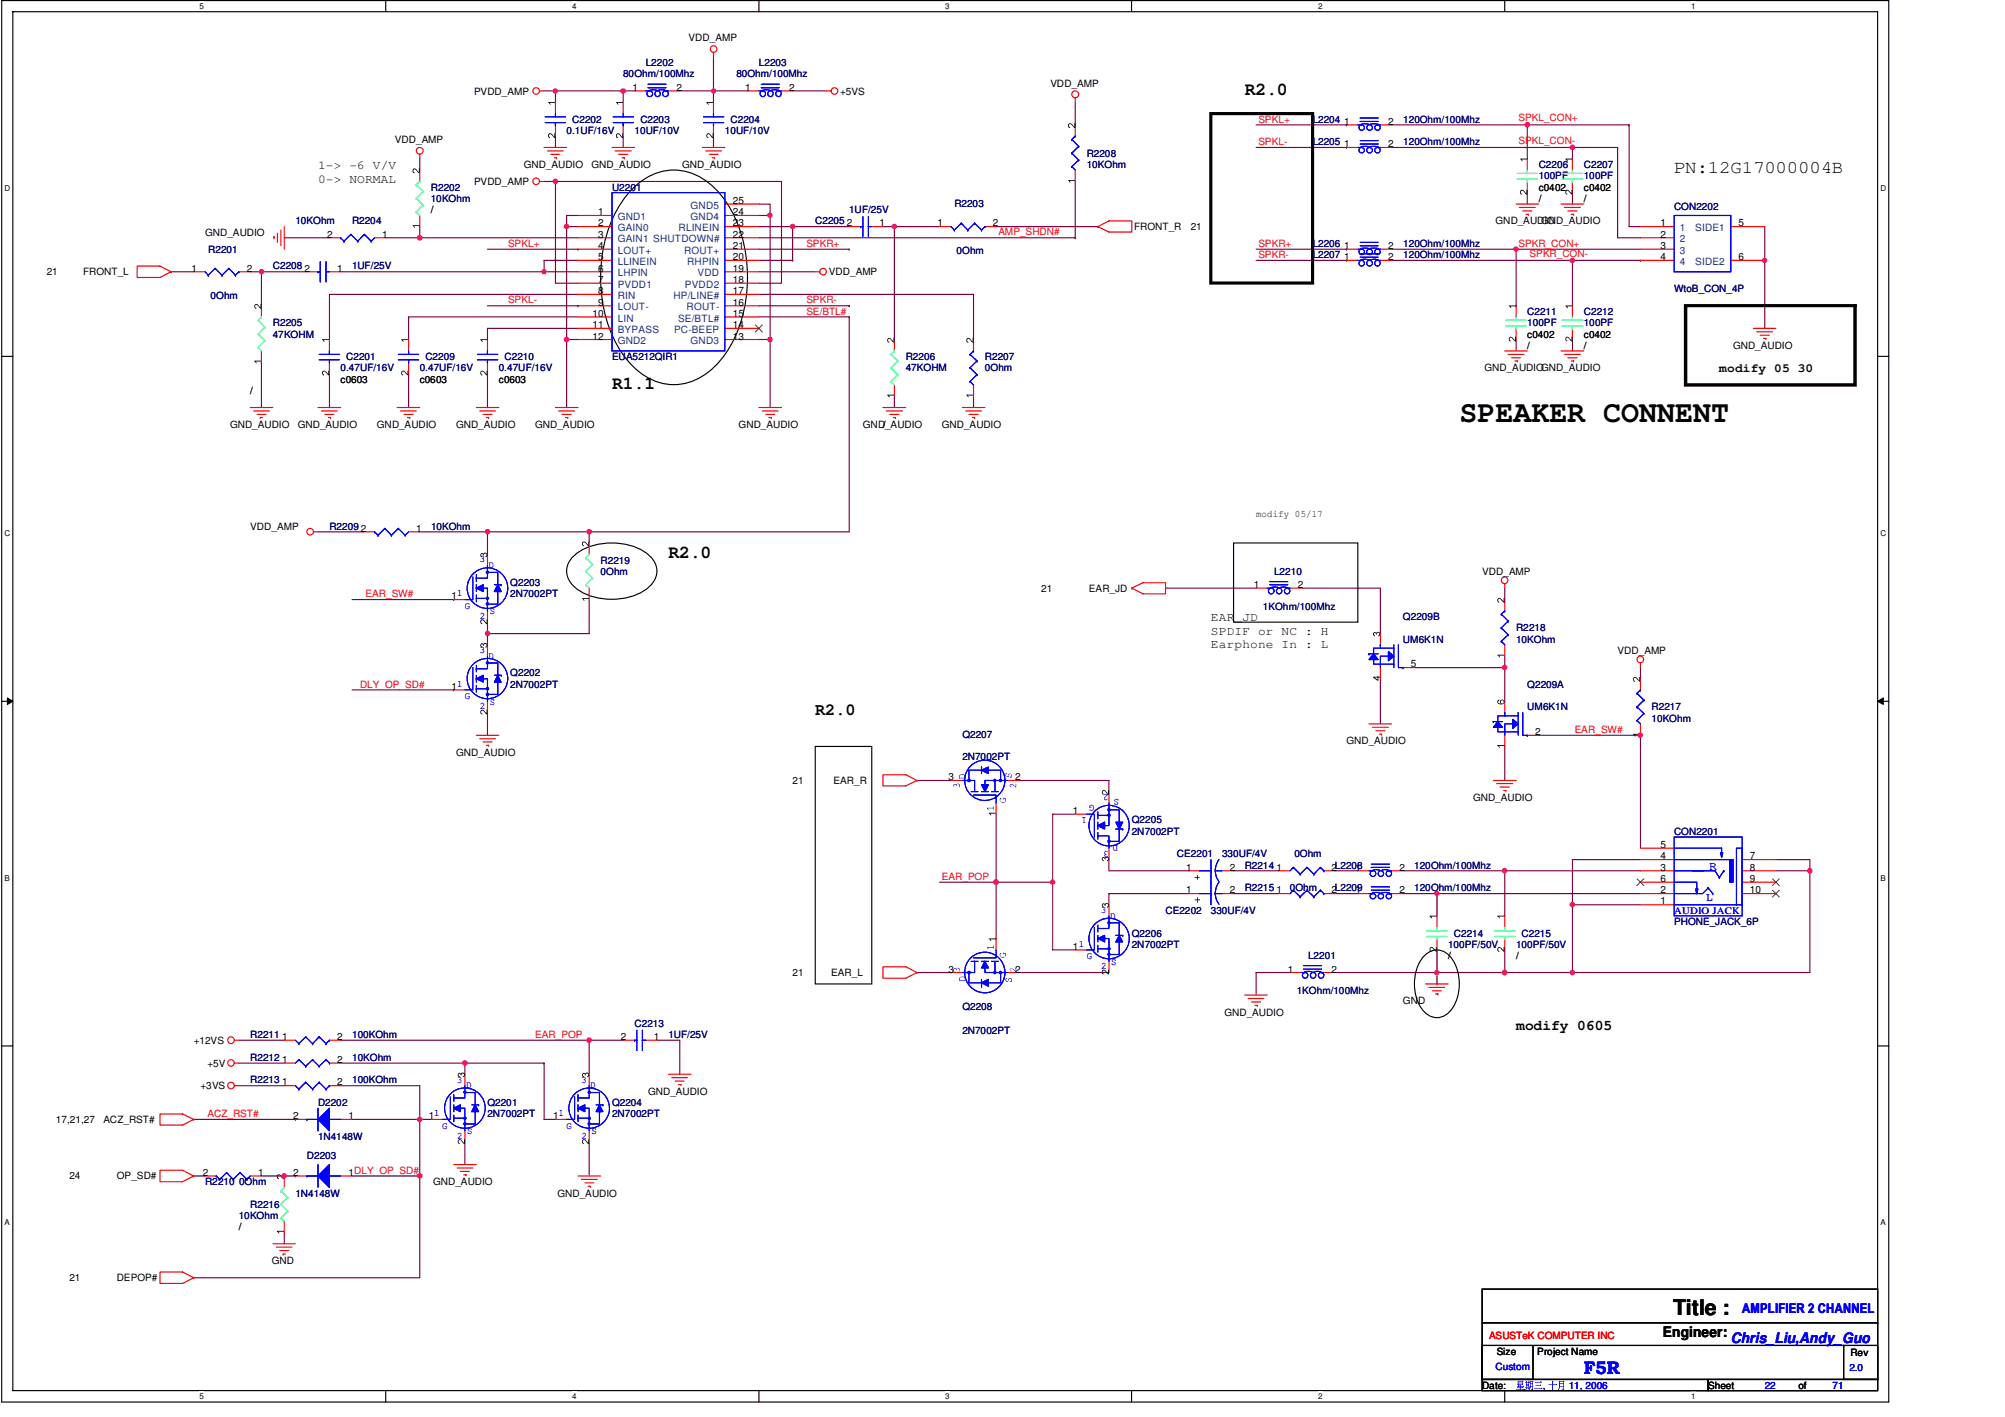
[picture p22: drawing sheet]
<svg xmlns="http://www.w3.org/2000/svg" width="297mm" height="210mm" viewBox="0 0 297 210" stroke-linecap="round" stroke-linejoin="round" font-family="sans-serif">
<defs><g id="words">
<text font-size="4.5" x="216.2" y="62.5">SPEAKER CONNENT</text>
<text font-size="3.2" x="247.9" y="194.7">Title :</text>
<g font-size="2.7">
<text x="184.4" y="14.1">R2.0</text>
<text x="248" y="25.7">PN:12G17000004B</text>
<text x="90.7" y="57.6">R1.1</text>
<text x="99" y="82.7">R2.0</text>
</g>
<text font-size="2.7" fill="#00f" x="234.7" y="203.5">F5R</text>
<text font-size="2.5" x="120.8" y="106">R2.0</text>
<g font-size="2.2">
<text x="224.6" y="152.6">modify 0605</text>
<text x="246.3" y="198">Engineer:</text>
</g>
<text font-size="2.2" fill="#00f" x="256.4" y="198.9">Chris_Liu,Andy_Guo</text>
<text font-size="2" fill="#00f" x="258.1" y="194.4">AMPLIFIER 2 CHANNEL</text>
<g font-size="1.8">
<text x="47.1" y="25">1-&gt; -6 V/V</text>
<text x="47.1" y="27.1">0-&gt; NORMAL</text>
<text x="254.7" y="55.2">modify 05 30</text>
<text x="179.4" y="92">EAR_JD</text>
<text x="179.4" y="94">SPDIF or NC : H</text>
<text x="179.4" y="96">Earphone In : L</text>
</g>
<g font-size="1.8" fill="#00f">
<text x="253.2" y="128.8">R</text>
<text x="252.7" y="133.5">L</text>
</g>
<g font-size="1.5" fill="#000080">
<text x="92.3" y="11.5">80Ohm/100Mhz</text>
<text x="95.7" y="9.8">L2202</text>
<text x="109.1" y="11.5">80Ohm/100Mhz</text>
<text x="112.4" y="9.8">L2203</text>
<text x="83.9" y="19.9">0.1UF/16V</text>
<text x="84.8" y="18.2">C2202</text>
<text x="94" y="19.9">10UF/10V</text>
<text x="94.9" y="18.2">C2203</text>
<text x="107.4" y="19.9">10UF/10V</text>
<text x="108.2" y="18.2">C2204</text>
<text x="161" y="23.2">R2208</text>
<text x="194.5" y="18.2">L2204</text>
<text x="194.5" y="21.5">L2205</text>
<text x="207.9" y="18.2">120Ohm/100Mhz</text>
<text x="207.9" y="21.5">120Ohm/100Mhz</text>
<text x="63.8" y="28.2">R2202</text>
<text x="63.8" y="29.9">10KOhm</text>
<text x="90.7" y="28.2">U2201</text>
<text x="161" y="24.9">10KOhm</text>
<text x="228" y="24.9">C2206</text>
<text x="228" y="26.5">100PF</text>
<text x="234.7" y="24.9">C2207</text>
<text x="234.7" y="26.5">100PF</text>
<text x="43.8" y="33.2">10KOhm</text>
<text x="52.2" y="33.2">R2204</text>
<text x="120.8" y="33.2">C2205</text>
<text x="125.8" y="31.6">1UF/25V</text>
<text x="141.4" y="30.7">R2203</text>
<text x="248" y="31.1">CON2202</text>
<text x="30.9" y="37.4">R2201</text>
<text x="40.4" y="39.9">C2208</text>
<text x="52.2" y="39.9">1UF/25V</text>
<text x="141.7" y="37.6">0Ohm</text>
<text x="194.5" y="38.3">L2207</text>
<text x="194.5" y="36.6">L2206</text>
<text x="207.9" y="38.3">120Ohm/100Mhz</text>
<text x="207.9" y="36.6">120Ohm/100Mhz</text>
<text x="31.2" y="44.3">0Ohm</text>
<text x="226.3" y="46.7">C2211</text>
<text x="234.7" y="46.7">C2212</text>
<text x="248" y="43.3">WtoB_CON_4P</text>
<text x="40.4" y="48.3">R2205</text>
<text x="40.4" y="50">47KOHM</text>
<text x="51.3" y="53.3">C2201</text>
<text x="63" y="53.3">C2209</text>
<text x="74.8" y="53.3">C2210</text>
<text x="90.7" y="53.3">EUA5212QIR1</text>
<text x="134.2" y="53.3">R2206</text>
<text x="145.9" y="53.3">R2207</text>
<text x="226.3" y="48.3">100PF</text>
<text x="234.7" y="48.3">100PF</text>
<text x="50.5" y="55">0.47UF/16V</text>
<text x="62.2" y="55">0.47UF/16V</text>
<text x="73.9" y="55">0.47UF/16V</text>
<text x="134.2" y="55">47KOHM</text>
<text x="145.9" y="55">0Ohm</text>
<text x="48.8" y="78.4">R2209</text>
<text x="63.9" y="78.4">10KOhm</text>
<text x="89" y="83.5">R2219</text>
<text x="75.6" y="86.8">Q2203</text>
<text x="75.6" y="88.5">2N7002PT</text>
<text x="89" y="85.1">0Ohm</text>
<text x="188.8" y="85.1">L2210</text>
<text x="187.1" y="90.3">1KOhm/100Mhz</text>
<text x="207.9" y="91.9">Q2209B</text>
<text x="207.9" y="95.2">UM6K1N</text>
<text x="224.6" y="93.5">R2218</text>
<text x="224.6" y="95.2">10KOhm</text>
<text x="75.6" y="100.2">Q2202</text>
<text x="75.6" y="101.9">2N7002PT</text>
<text x="226.3" y="101.9">Q2209A</text>
<text x="226.3" y="105.2">UM6K1N</text>
<text x="244.7" y="105.2">R2217</text>
<text x="244.7" y="106.9">10KOhm</text>
<text x="142.6" y="109.3">Q2207</text>
<text x="142.6" y="112.6">2N7002PT</text>
<text x="167.7" y="122">Q2205</text>
<text x="167.7" y="123.7">2N7002PT</text>
<text x="248" y="123.7">CON2201</text>
<text x="174.4" y="127">CE2201</text>
<text x="181.1" y="127">330UF/4V</text>
<text x="184.4" y="128.7">R2214</text>
<text x="191.8" y="127">0Ohm</text>
<text x="209.5" y="128.7">120Ohm/100Mhz</text>
<text x="172.7" y="135.4">CE2202</text>
<text x="179.4" y="135.4">330UF/4V</text>
<text x="184.4" y="132">R2215</text>
<text x="191.1" y="132">0Ohm</text>
<text x="209.5" y="132">120Ohm/100Mhz</text>
<text x="248" y="137">PHONE_JACK_6P</text>
<text x="167.7" y="138.7">Q2206</text>
<text x="167.7" y="140.4">2N7002PT</text>
<text x="193.8" y="142.1">L2201</text>
<text x="214.5" y="140.4">100PF/50V</text>
<text x="215.4" y="138.7">C2214</text>
<text x="224.6" y="140.4">100PF/50V</text>
<text x="225.4" y="138.7">C2215</text>
<text x="142.6" y="149.6">Q2208</text>
<text x="192.1" y="147.3">1KOhm/100Mhz</text>
<text x="37.1" y="153.8">R2211</text>
<text x="52.2" y="153.8">100KOhm</text>
<text x="94" y="152.1">C2213</text>
<text x="99" y="153.8">1UF/25V</text>
<text x="142.6" y="153.1">2N7002PT</text>
<text x="37.1" y="157.1">R2212</text>
<text x="37.1" y="160.5">R2213</text>
<text x="52.2" y="157.1">10KOhm</text>
<text x="52.2" y="160.5">100KOhm</text>
<text x="47.1" y="163.8">D2202</text>
<text x="72.2" y="163.8">Q2201</text>
<text x="72.2" y="165.5">2N7002PT</text>
<text x="90.7" y="163.8">Q2204</text>
<text x="90.7" y="165.5">2N7002PT</text>
<text x="45.5" y="171.7">D2203</text>
<text x="47.1" y="168.9">1N4148W</text>
<text x="30.4" y="175.6">R2210 0Ohm</text>
<text x="37.1" y="178.9">R2216</text>
<text x="43.8" y="177.2">1N4148W</text>
<text x="35.4" y="180.6">10KOhm</text>
</g>
<g font-size="1.5">
<text x="102" y="6.1">VDD_AMP</text>
<text x="70.2" y="14">PVDD_AMP</text>
<text x="93.7" y="13.5">1</text>
<text x="100.2" y="13.5">2</text>
<text x="110.4" y="13.5">1</text>
<text x="116.9" y="13.5">2</text>
<text x="124.5" y="14">+5VS</text>
<text x="155.6" y="12.8">VDD_AMP</text>
<text x="58.5" y="21.2">VDD_AMP</text>
<text x="199.1" y="18.5">1</text>
<text x="199.1" y="21.8">1</text>
<text x="205.7" y="18.5">2</text>
<text x="205.7" y="21.8">2</text>
<text x="70.2" y="27.4">PVDD_AMP</text>
<text x="77.6" y="24.9">GND_AUDIO</text>
<text x="87.6" y="24.9">GND_AUDIO</text>
<text x="101" y="24.9">GND_AUDIO</text>
<text x="228" y="29.9">/</text>
<text x="228" y="28.2">c0402</text>
<text x="234.7" y="29.9">/</text>
<text x="234.7" y="28.2">c0402</text>
<text x="30.4" y="34.9">GND_AUDIO</text>
<text x="48.5" y="35.2">2</text>
<text x="56.6" y="35.2">1</text>
<text x="63.8" y="31.6">/</text>
<text x="88.6" y="31.9">1</text>
<text x="88.6" y="33.5">2</text>
<text x="88.6" y="35.2">3</text>
<text x="108.6" y="31.9">24</text>
<text x="108.6" y="30.2">25</text>
<text x="108.6" y="35.2">22</text>
<text x="108.6" y="33.5">23</text>
<text x="125.5" y="33.5">2</text>
<text x="130.3" y="33.5">1</text>
<text x="138.9" y="33.5">1</text>
<text x="147.1" y="33.5">2</text>
<text x="168" y="34.1">FRONT_R</text>
<text x="176.4" y="34.1">21</text>
<text x="221.6" y="33.2">GND_AUDIO</text>
<text x="228.3" y="33.2">GND_AUDIO</text>
<text x="246" y="35.2">2</text>
<text x="246" y="33.5">1</text>
<text x="257.6" y="33.5">5</text>
<text x="6.9" y="40.8">21</text>
<text x="12.3" y="40.8">FRONT_L</text>
<text x="28.4" y="40.3">1</text>
<text x="36.6" y="40.3">2</text>
<text x="45.1" y="40.3">2</text>
<text x="49.9" y="40.3">1</text>
<text x="88.6" y="36.9">4</text>
<text x="88.6" y="38.6">5</text>
<text x="88.6" y="40.3">6</text>
<text x="88.6" y="41.9">7</text>
<text x="108.6" y="36.9">21</text>
<text x="108.6" y="41.9">18</text>
<text x="108.6" y="40.3">19</text>
<text x="108.6" y="38.6">20</text>
<text x="122.8" y="40.8">VDD_AMP</text>
<text x="199.1" y="38.6">1</text>
<text x="199.1" y="36.9">1</text>
<text x="205.7" y="38.6">2</text>
<text x="205.7" y="36.9">2</text>
<text x="246" y="38.6">4</text>
<text x="246" y="36.9">3</text>
<text x="257.6" y="38.6">6</text>
<text x="87.8" y="46.9">10</text>
<text x="88.6" y="43.6">8</text>
<text x="88.6" y="45.3">9</text>
<text x="108.6" y="43.6">17</text>
<text x="108.6" y="46.9">15</text>
<text x="108.6" y="45.3">16</text>
<text x="87.8" y="48.6">11</text>
<text x="87.8" y="50.3">12</text>
<text x="108.6" y="50.3">13</text>
<text x="108.6" y="48.6">14</text>
<text x="226.3" y="51.6">/</text>
<text x="226.3" y="50">c0402</text>
<text x="234.7" y="51.6">/</text>
<text x="234.7" y="50">c0402</text>
<text x="256.7" y="51.6">GND_AUDIO</text>
<text x="37.1" y="58.4">/</text>
<text x="50.5" y="56.7">c0603</text>
<text x="62.2" y="56.7">c0603</text>
<text x="73.9" y="56.7">c0603</text>
<text x="219.9" y="55">GND_AUDIOGND_AUDIO</text>
<text x="34.1" y="63.4">GND_AUDIO</text>
<text x="44.1" y="63.4">GND_AUDIO</text>
<text x="55.8" y="63.4">GND_AUDIO</text>
<text x="67.6" y="63.4">GND_AUDIO</text>
<text x="79.3" y="63.4">GND_AUDIO</text>
<text x="109.4" y="63.4">GND_AUDIO</text>
<text x="127.8" y="63.4">GND_AUDIO</text>
<text x="130.8" y="63.4">/</text>
<text x="139.5" y="63.4">GND_AUDIO</text>
<text x="186.1" y="76.6">modify 05/17</text>
<text x="37.1" y="78.4">VDD_AMP</text>
<text x="53.5" y="78.7">2</text>
<text x="61.7" y="78.7">1</text>
<text x="66.9" y="88.8">1</text>
<text x="154.3" y="87.7">21</text>
<text x="161.3" y="87.7">EAR_JD</text>
<text x="185.8" y="87.1">1</text>
<text x="192.3" y="87.1">2</text>
<text x="219.6" y="85.1">VDD_AMP</text>
<text x="209" y="98.8">5</text>
<text x="239.6" y="96.9">VDD_AMP</text>
<text x="66.9" y="102.2">1</text>
<text x="67.6" y="111.9">GND_AUDIO</text>
<text x="199.5" y="110.3">GND_AUDIO</text>
<text x="227.5" y="108.9">2</text>
<text x="117.4" y="116.1">21</text>
<text x="123.5" y="116.1">EAR_R</text>
<text x="140.5" y="115.6">3</text>
<text x="150.4" y="115.6">2</text>
<text x="218.2" y="118.6">GND_AUDIO</text>
<text x="159" y="120.6">1</text>
<text x="246" y="125.6">5</text>
<text x="175.7" y="129">1</text>
<text x="182.2" y="129">2</text>
<text x="189.1" y="129">1</text>
<text x="197.3" y="129">2L2208</text>
<text x="200.8" y="129">1</text>
<text x="207.3" y="129">2</text>
<text x="246" y="127.3">4</text>
<text x="246" y="129">3</text>
<text x="246" y="130.6">6</text>
<text x="259.2" y="127.3">7</text>
<text x="259.2" y="129">8</text>
<text x="259.2" y="130.6">9</text>
<text x="175.7" y="132.3">1</text>
<text x="182.2" y="132.3">2</text>
<text x="189.1" y="132.3">1</text>
<text x="197.3" y="132.3">2L2209</text>
<text x="200.8" y="132.3">1</text>
<text x="207.3" y="132.3">2</text>
<text x="246" y="132.3">2</text>
<text x="246" y="134">1</text>
<text x="259.2" y="132.3">10</text>
<text x="159" y="140.7">1</text>
<text x="214.5" y="142.1">/</text>
<text x="224.6" y="142.1">/</text>
<text x="117.4" y="144.6">21</text>
<text x="123.1" y="144.6">EAR_L</text>
<text x="140.5" y="144.1">3</text>
<text x="150.4" y="144.1">2</text>
<text x="190.8" y="144.1">1</text>
<text x="197.3" y="144.1">2</text>
<text x="207.9" y="148.8">GND</text>
<text x="28.7" y="154.6">+12VS</text>
<text x="41.8" y="154.1">1</text>
<text x="49.9" y="154.1">2</text>
<text x="92" y="154.1">2</text>
<text x="96.9" y="154.1">1</text>
<text x="181.4" y="150.5">GND_AUDIO</text>
<text x="29.7" y="161.3">+3VS</text>
<text x="30.7" y="158">+5V</text>
<text x="41.8" y="157.4">1</text>
<text x="41.8" y="160.8">1</text>
<text x="49.9" y="157.4">2</text>
<text x="49.9" y="160.8">2</text>
<text x="8.3" y="166.3">17,21,27</text>
<text x="15.3" y="166.3">ACZ_RST#</text>
<text x="43.4" y="165.8">2</text>
<text x="51.6" y="165.8">1</text>
<text x="63.5" y="165.8">1</text>
<text x="82" y="165.8">1</text>
<text x="96" y="162.2">GND_AUDIO</text>
<text x="10.3" y="174.7">24</text>
<text x="17.3" y="174.7">OP_SD#</text>
<text x="30.1" y="174.2">2</text>
<text x="38.2" y="174.2">1</text>
<text x="43.4" y="174.2">2</text>
<text x="51.6" y="174.2">1DLY_OP_SD#</text>
<text x="64.2" y="175.6">GND_AUDIO</text>
<text x="82.6" y="177.2">GND_AUDIO</text>
<text x="35.4" y="182.2">/</text>
<text x="10.3" y="189.8">21</text>
<text x="17.3" y="189.8">DEPOP#</text>
<text x="40.3" y="187.3">GND</text>
<text x="221.7" y="200.7">Size</text>
<text x="227.7" y="200.7">Project Name</text>
<text x="274.1" y="200.8">Rev</text>
<text x="219.6" y="205.7">Date:</text>
<text x="253.1" y="205.7">Sheet</text>
<text x="266.4" y="205.7">of</text>
</g>
<g font-size="1.5" fill="#f00">
<text x="225" y="18">SPKL_CON+</text>
<text x="186.4" y="21.5">SPKL-</text>
<text x="186.4" y="18.2">SPKL+</text>
<text x="225" y="21.3">SPKL_CON-</text>
<text x="147.9" y="34.9">AMP_SHDN#</text>
<text x="75.3" y="36.6">SPKL+</text>
<text x="119.5" y="36.6">SPKR+</text>
<text x="186.4" y="36.6">SPKR+</text>
<text x="186.4" y="38.2">SPKR-</text>
<text x="225" y="36.6">SPKR_CON+</text>
<text x="226.6" y="38.1">SPKR_CON-</text>
<text x="75.3" y="45">SPKL-</text>
<text x="119.5" y="46.6">SE/BTL#</text>
<text x="119.5" y="45">SPKR-</text>
<text x="54.1" y="88.5">EAR_SW#</text>
<text x="53.3" y="101.9">DLY_OP_SD#</text>
<text x="233.3" y="108.6">EAR_SW#</text>
<text x="139.5" y="130.3">EAR_POP</text>
<text x="79.3" y="153.8">EAR_POP</text>
<text x="30.7" y="165.5">ACZ_RST#</text>
<text x="220.6" y="198.3">ASUSTeK COMPUTER INC</text>
</g>
<g font-size="1.5" fill="#004080">
<text x="91.5" y="32.6">GND1</text>
<text x="91.5" y="34.2">GAIN0</text>
<text x="91.5" y="35.9">GAIN1 SHUTDOWN#</text>
<text x="100.5" y="34.2">RLINEIN</text>
<text x="102.3" y="32.6">GND4</text>
<text x="102.3" y="30.9">GND5</text>
<text x="248.9" y="35.9">2</text>
<text x="248.9" y="34.2">1</text>
<text x="251.2" y="34.2">SIDE1</text>
<text x="91.5" y="37.6">LOUT+</text>
<text x="91.5" y="39.2">LLINEIN</text>
<text x="91.5" y="40.9">LHPIN</text>
<text x="101.3" y="37.6">ROUT+</text>
<text x="101.8" y="39.2">RHPIN</text>
<text x="103.3" y="40.9">VDD</text>
<text x="248.9" y="39.2">4</text>
<text x="248.9" y="37.6">3</text>
<text x="251.2" y="39.2">SIDE2</text>
<text x="91.5" y="42.6">PVDD1</text>
<text x="91.5" y="44.3">RIN</text>
<text x="91.5" y="46">LOUT-</text>
<text x="91.5" y="47.6">LIN</text>
<text x="99.8" y="44.3">HP/LINE#</text>
<text x="100.5" y="47.6">SE/BTL#</text>
<text x="101.5" y="42.6">PVDD2</text>
<text x="101.7" y="46">ROUT-</text>
<text x="91.5" y="49.3">BYPASS</text>
<text x="91.5" y="51">GND2</text>
<text x="99.9" y="49.3">PC-BEEP</text>
<text x="102.3" y="51">GND3</text>
</g>
<g font-size="1.5" fill="#00f">
<text x="71.1" y="83.3">3</text>
<text x="67.7" y="88.3">1</text>
<text x="72.4" y="84.2">D</text>
<text x="68.9" y="90.2">G</text>
<text x="71.1" y="91.7">2</text>
<text x="72.6" y="91">S</text>
<text x="67.7" y="101.7">1</text>
<text x="71.1" y="96.7">3</text>
<text x="72.4" y="97.6">D</text>
<text x="68.9" y="103.6">G</text>
<text x="71.1" y="105.1">2</text>
<text x="72.6" y="104.4">S</text>
<text x="162.1" y="119.2" transform="rotate(180 162.1 119.2)">G</text>
<text x="164.3" y="117.7" transform="rotate(180 164.3 117.7)">2</text>
<text x="165.8" y="118.4" transform="rotate(180 165.8 118.4)">S</text>
<text x="161" y="121" transform="rotate(180 161 121)">1</text>
<text x="165.6" y="125.2" transform="rotate(180 165.6 125.2)">D</text>
<text x="164.3" y="126.1" transform="rotate(180 164.3 126.1)">3</text>
<text x="163.1" y="135.2">3</text>
<text x="164.5" y="136.1">D</text>
<text x="248" y="135.4">AUDIO JACK</text>
<text x="159.8" y="140.3">1</text>
<text x="161" y="142.1">G</text>
<text x="163.1" y="143.6">2</text>
<text x="164.6" y="142.9">S</text>
<text x="67.7" y="160.4">3</text>
<text x="69" y="161.2">D</text>
<text x="86.1" y="160.4">3</text>
<text x="87.5" y="161.2">D</text>
<text x="64.3" y="165.4">1</text>
<text x="65.5" y="167.2">G</text>
<text x="82.8" y="165.4">1</text>
<text x="83.9" y="167.2">G</text>
<text x="67.7" y="168.7">2</text>
<text x="69.2" y="168">S</text>
<text x="86.1" y="168.7">2</text>
<text x="87.6" y="168">S</text>
<text x="221.6" y="203">Custom</text>
<text x="274" y="203.2">2.0</text>
<text x="228.6" y="205.7">,</text>
<text x="232.4" y="205.7">11, 2006</text>
<text x="261.4" y="205.7">22</text>
<text x="271.5" y="205.7">71</text>
</g>
<g font-size="1.2">
<text x="29.5" y="1.4">5</text>
<text x="84.7" y="1.4">4</text>
<text x="140" y="1.4">3</text>
<text x="195.3" y="1.4">2</text>
<text x="250.5" y="1.4">1</text>
<text x=".7" y="28.4">D</text>
<text x="278.6" y="28.4">D</text>
<text x=".7" y="79.4">C</text>
<text x="278.6" y="79.4">C</text>
<text x=".7" y="130.5">B</text>
<text x="278.6" y="130.5">B</text>
<text x=".7" y="181.5">A</text>
<text x="278.6" y="181.5">A</text>
<text x="29.5" y="207.3">5</text>
<text x="84.7" y="207.3">4</text>
<text x="140" y="207.3">3</text>
<text x="195.3" y="207.3">2</text>
<text x="250.5" y="207.3">1</text>
</g>
</g></defs>
<path d="M.3 .1h279.5v207.6h-279.5zM1.9 1.7h276.3v204.3h-276.3z" fill="none" stroke="#000" stroke-width=".17"/>
<g fill="#fff">
<path d="M29.5 .3h.7v1.3h-.7z"/>
<path d="M29.5 206.2h.7v1.4h-.7z"/>
</g>
<path d="M57.1 .1v1.6M57.1 206v1.7" fill="none" stroke="#000" stroke-width=".17"/>
<g fill="#fff">
<path d="M84.7 .3h.7v1.3h-.7z"/>
<path d="M84.7 206.2h.7v1.4h-.7z"/>
</g>
<path d="M112.4 .1v1.6M112.4 206v1.7" fill="none" stroke="#000" stroke-width=".17"/>
<g fill="#fff">
<path d="M140 .3h.7v1.3h-.7z"/>
<path d="M140 206.2h.7v1.4h-.7z"/>
</g>
<path d="M167.6 .1v1.6M167.6 206v1.7" fill="none" stroke="#000" stroke-width=".17"/>
<g fill="#fff">
<path d="M195.2 .3h.8v1.3h-.8z"/>
<path d="M195.2 206.2h.8v1.4h-.8z"/>
</g>
<path d="M222.9 .1v1.6M222.9 206v1.7" fill="none" stroke="#000" stroke-width=".17"/>
<g fill="#fff">
<path d="M250.5 .3h.7v1.3h-.7z"/>
<path d="M250.5 206.2h.7v1.4h-.7z"/>
<path d="M.6 27.3h.9v1.3h-.9z"/>
<path d="M278.6 27.3h.8v1.3h-.8z"/>
<path d="M.6 78.3h.9v1.4h-.9z"/>
<path d="M278.6 78.3h.8v1.4h-.8z"/>
</g>
<path d="M.3 52.8h1.6M278.2 52.8h1.6" fill="none" stroke="#000" stroke-width=".17"/>
<g fill="#fff">
<path d="M.6 129.4h.9v1.4h-.9z"/>
<path d="M278.6 129.4h.8v1.4h-.8z"/>
</g>
<path d="M.3 103.9h1.6M278.2 103.9h1.6" fill="none" stroke="#000" stroke-width=".17"/>
<path d="M1.1 103.4l.8 .5-.8 .5zM278.2 103.9l.8-.5v1z" fill="#000"/>
<path d="M1.1 103.4l.8 .5-.8 .5zM278.2 103.9l.8-.5v1z" fill="none" stroke="#000" stroke-width=".15"/>
<g fill="#fff">
<path d="M.6 180.4h.9v1.4h-.9z"/>
<path d="M278.6 180.4h.8v1.4h-.8z"/>
</g>
<path d="M.3 154.9h1.6M278.2 154.9h1.6" fill="none" stroke="#000" stroke-width=".17"/>
<path d="M82.3 20.2v1.6M83.9 31.9h1.7M130.8 33.6h1.7M132.5 33.6h.1M35.4 157.5h6.7" fill="none" stroke="#800040" stroke-width=".17"/>
<circle cx="132.5" cy="33.5" r=".32" fill="#f0f"/>
<circle cx="132.5" cy="33.5" r=".32" fill="none" stroke="#f0f" stroke-width=".17"/>
<g fill="none" stroke="#800040" stroke-width=".17">
<path d="M105.7 13.5h5M42.1 35.2h6.7M62.2 33.6v1.6M72.2 36.9h13.4M85.6 36.9h.1M112.4 33.6h5M147.6 33.6h15M233 28.5v1.7M48.8 55.3v5.1M60.5 46.9v3.4M80.6 40.3h5M83.9 50.3h1.7"/>
<path d="M114.1 50.3v10.1M132.5 58.7v1.7M144.2 43.6v6.7M233 50.3v1.7M197.8 132.4h3.4M207.9 129h15M222.9 129h.1M50.5 157.5h18.4M28.7 165.8h15.1M35.4 160.8h6.7M43.8 165.8h.1"/>
</g>
<circle cx="222.9" cy="129" r=".33" fill="#f0f"/>
<circle cx="222.9" cy="129" r=".33" fill="none" stroke="#f0f" stroke-width=".17"/>
<path d="M105.7 8.5v5M92.3 20.2v1.6M186.1 36.9h13.4M199.5 36.9h.1M206.2 36.9h18.4M224.6 36.9h.1M60.5 46.9h25.1M112.4 50.3h1.7M47.1 78.8h6.7M92.3 154.1h-5v5" fill="none" stroke="#800040" stroke-width=".17"/>
<circle cx="224.6" cy="36.9" r=".32" fill="#f0f"/>
<circle cx="224.6" cy="36.9" r=".32" fill="none" stroke="#f0f" stroke-width=".17"/>
<path d="M82.3 13.5h10M92.3 13.5h.1" fill="none" stroke="#800040" stroke-width=".17"/>
<circle cx="92.3" cy="13.5" r=".33" fill="#f0f"/>
<circle cx="92.3" cy="13.5" r=".33" fill="none" stroke="#f0f" stroke-width=".17"/>
<path d="M100.7 13.5h5M105.7 13.5h.1M186.1 21.8h13.4M199.5 21.8h.1" fill="none" stroke="#800040" stroke-width=".17"/>
<circle cx="105.7" cy="13.5" r=".32" fill="#f0f"/>
<circle cx="105.7" cy="13.5" r=".32" fill="none" stroke="#f0f" stroke-width=".17"/>
<path d="M80.6 38.6v1.7M80.6 40.3h.1M112.4 46.9h13.4M125.8 46.9h.1" fill="none" stroke="#800040" stroke-width=".17"/>
<circle cx="80.6" cy="40.2" r=".31" fill="#f0f"/>
<circle cx="80.6" cy="40.2" r=".31" fill="none" stroke="#f0f" stroke-width=".17"/>
<path d="M241.3 18.5v15.1M117.4 38.6h.1M117.4 33.6v5" fill="none" stroke="#800040" stroke-width=".17"/>
<circle cx="117.4" cy="33.5" r=".33" fill="#f0f"/>
<circle cx="117.4" cy="33.5" r=".33" fill="none" stroke="#f0f" stroke-width=".17"/>
<g fill="none" stroke="#800040" stroke-width=".17">
<path d="M117.4 13.5h5.1M57.2 35.2h5M62.2 35.2h.1M80.6 38.6h5M83.9 31.9v1.7M112.4 31.9h1.7M132.5 33.6v16.7M186.1 38.6h13.4M199.5 38.6h.1M241.3 33.6h1.7M25.4 40.3h3.3M38.7 40.3h6.8"/>
<path d="M50.5 40.3h30.1M60.5 55.3v5.1M72.2 48.6v1.7M112.4 42h3.4M197.8 129h3.4M35.4 154.1h6.7M191.1 144.1h-5v3.3M50.5 160.8h11.7M80.6 165.8h1.7"/>
</g>
<circle cx="62.2" cy="35.2" r=".34" fill="#f0f"/>
<circle cx="62.2" cy="35.2" r=".34" fill="none" stroke="#f0f" stroke-width=".17"/>
<path d="M83.9 33.6h1.7M112.4 38.6h5M50.5 154.1h36.8M87.3 154.1h.1M87.3 169.2v5" fill="none" stroke="#800040" stroke-width=".17"/>
<circle cx="87.3" cy="154.1" r=".34" fill="#f0f"/>
<circle cx="87.3" cy="154.1" r=".34" fill="none" stroke="#f0f" stroke-width=".17"/>
<path d="M206.2 18.5h20.1M226.3 18.5h.1M72.2 48.6h13.4" fill="none" stroke="#800040" stroke-width=".17"/>
<circle cx="226.3" cy="18.5" r=".33" fill="#f0f"/>
<circle cx="226.3" cy="18.5" r=".33" fill="none" stroke="#f0f" stroke-width=".17"/>
<path d="M83.9 33.6v16.7M117.4 33.6h8.4M83.9 50.3h.1" fill="none" stroke="#800040" stroke-width=".17"/>
<circle cx="83.9" cy="33.5" r=".33" fill="#f0f"/>
<circle cx="83.9" cy="33.5" r=".33" fill="none" stroke="#f0f" stroke-width=".17"/>
<circle cx="83.9" cy="50.3" r=".34" fill="#f0f"/>
<circle cx="83.9" cy="50.3" r=".34" fill="none" stroke="#f0f" stroke-width=".17"/>
<path d="M68.9 157.5h11.7M80.6 157.5h.1" fill="none" stroke="#800040" stroke-width=".17"/>
<circle cx="68.9" cy="157.5" r=".33" fill="#f0f"/>
<circle cx="68.9" cy="157.5" r=".33" fill="none" stroke="#f0f" stroke-width=".17"/>
<path d="M112.4 35.2h46.9M112.4 36.9h13.4M125.8 36.9h.1M132.5 33.6h6.7M159.3 35.2h.1M239.6 35.2h3.4M37.1 40.3h1.6M38.7 40.3h.1M68.9 157.5v1.6" fill="none" stroke="#800040" stroke-width=".17"/>
<circle cx="38.7" cy="40.2" r=".32" fill="#f0f"/>
<circle cx="38.7" cy="40.2" r=".32" fill="none" stroke="#f0f" stroke-width=".17"/>
<path d="M105.7 13.5v1.7M114.1 31.9v18.4M114.1 50.3h.1M80.6 157.5v8.3M62.2 165.8h1.7" fill="none" stroke="#800040" stroke-width=".17"/>
<circle cx="114.1" cy="31.9" r=".32" fill="#f0f"/>
<circle cx="114.1" cy="31.9" r=".32" fill="none" stroke="#f0f" stroke-width=".17"/>
<circle cx="114.1" cy="50.3" r=".33" fill="#f0f"/>
<circle cx="114.1" cy="50.3" r=".33" fill="none" stroke="#f0f" stroke-width=".17"/>
<g fill="none" stroke="#800040" stroke-width=".17">
<path d="M62.2 23.5v1.7M105.7 20.2v1.6M226.3 28.5v1.7M38.7 40.3v5M48.8 43.6v6.7M72.2 55.3v5.1M112.4 40.3h8.4M144.2 58.7v1.7M52.2 102.2h15M67.2 102.2h.1M52.2 165.8h10M62.2 165.8h.1"/>
<path d="M68.9 169.2v3.3"/>
</g>
<circle cx="62.2" cy="165.8" r=".32" fill="#f0f"/>
<circle cx="62.2" cy="165.8" r=".32" fill="none" stroke="#f0f" stroke-width=".17"/>
<g fill="none" stroke="#800040" stroke-width=".17">
<path d="M186.1 18.5h13.4M199.5 18.5h.1M82.3 26.9v15.1M206.2 21.8h26.8M233 21.8h.1M239.6 21.8v13.4M48.8 43.6h36.8M72.2 45.3h13.4M83.9 50.3v10.1M85.6 45.3h.1M112.4 43.6h31.8M224.6 50.3v1.7"/>
<path d="M97.3 154.1h3.4M62.2 160.8v5"/>
</g>
<circle cx="232.9" cy="21.8" r=".32" fill="#f0f"/>
<circle cx="232.9" cy="21.8" r=".32" fill="none" stroke="#f0f" stroke-width=".17"/>
<path d="M38.7 53.6v6.8M222.9 144.1h.1M222.9 140.7v3.4" fill="none" stroke="#800040" stroke-width=".17"/>
<circle cx="222.9" cy="144.1" r=".33" fill="#f0f"/>
<circle cx="222.9" cy="144.1" r=".33" fill="none" stroke="#f0f" stroke-width=".17"/>
<path d="M212.9 132.4v3.3M222.9 129v6.7M212.9 145.8h.1M212.9 144.1v1.7" fill="none" stroke="#800040" stroke-width=".17"/>
<circle cx="212.9" cy="144.1" r=".33" fill="#f0f"/>
<circle cx="212.9" cy="144.1" r=".33" fill="none" stroke="#f0f" stroke-width=".17"/>
<path d="M207.9 132.4h5M212.9 132.4h.1" fill="none" stroke="#800040" stroke-width=".17"/>
<circle cx="212.9" cy="132.3" r=".31" fill="#f0f"/>
<circle cx="212.9" cy="132.3" r=".31" fill="none" stroke="#f0f" stroke-width=".17"/>
<path d="M226.3 18.5v5M62.2 35.2h23.4M224.6 36.9h18.4M233 21.8v1.7M112.4 45.3h13.4M125.8 45.3h.1M125.8 46.9v31.9M62.2 78.8h10M72.2 78.8h.1M72.2 105.5v3.4M52.2 174.2h10M62.2 174.2h.1" fill="none" stroke="#800040" stroke-width=".17"/>
<circle cx="72.2" cy="78.8" r=".32" fill="#f0f"/>
<circle cx="72.2" cy="78.8" r=".32" fill="none" stroke="#f0f" stroke-width=".17"/>
<path d="M206.2 38.6h26.8M224.6 36.9v8.4M233 38.6h.1M233 38.6v6.7M224.6 45.3h.1M182.7 129h6.7M182.7 132.4h6.7" fill="none" stroke="#800040" stroke-width=".17"/>
<circle cx="232.9" cy="38.6" r=".32" fill="#f0f"/>
<circle cx="232.9" cy="38.6" r=".32" fill="none" stroke="#f0f" stroke-width=".17"/>
<path d="M233 38.6h10M243 38.6h.1M62.2 174.2h.1M62.2 165.8v8.4" fill="none" stroke="#800040" stroke-width=".17"/>
<circle cx="62.2" cy="174.2" r=".33" fill="#f0f"/>
<circle cx="62.2" cy="174.2" r=".33" fill="none" stroke="#f0f" stroke-width=".17"/>
<path d="M212.9 132.4h30.1M100.7 154.1v5M197.8 144.1h25.1M212.9 140.7v3.4M222.9 144.1h.1M62.2 174.2v15.1" fill="none" stroke="#800040" stroke-width=".17"/>
<circle cx="222.9" cy="144.1" r=".33" fill="#f0f"/>
<circle cx="222.9" cy="144.1" r=".33" fill="none" stroke="#f0f" stroke-width=".17"/>
<path d="M72.2 93.9h.1M72.2 92.2v1.7" fill="none" stroke="#800040" stroke-width=".17"/>
<circle cx="72.2" cy="93.8" r=".32" fill="#f0f"/>
<circle cx="72.2" cy="93.8" r=".32" fill="none" stroke="#f0f" stroke-width=".17"/>
<path d="M72.2 78.8h15.1M87.3 78.8h.1" fill="none" stroke="#800040" stroke-width=".17"/>
<circle cx="87.3" cy="78.8" r=".33" fill="#f0f"/>
<circle cx="87.3" cy="78.8" r=".33" fill="none" stroke="#f0f" stroke-width=".17"/>
<path d="M80.6 13.5h1.7M82.3 13.5h.1M82.3 13.5v1.7M94 13.5h-1.7v1.7M82.3 26.9h33.5M82.3 42h3.3" fill="none" stroke="#800040" stroke-width=".17"/>
<circle cx="82.3" cy="13.5" r=".32" fill="#f0f"/>
<circle cx="82.3" cy="13.5" r=".32" fill="none" stroke="#f0f" stroke-width=".17"/>
<path d="M80.6 26.9h1.7M82.3 26.9h.1M115.8 26.9v15.1" fill="none" stroke="#800040" stroke-width=".17"/>
<circle cx="82.3" cy="26.9" r=".32" fill="#f0f"/>
<circle cx="82.3" cy="26.9" r=".32" fill="none" stroke="#f0f" stroke-width=".17"/>
<path d="M42.1 174.2h1.7M43.8 174.2h.1M42.1 182.6v1.6" fill="none" stroke="#800040" stroke-width=".17"/>
<circle cx="42.1" cy="174.2" r=".32" fill="#f0f"/>
<circle cx="42.1" cy="174.2" r=".32" fill="none" stroke="#f0f" stroke-width=".17"/>
<path d="M159.3 15.2v3.3M226.3 18.5h15M241.3 18.5h.1M159.3 26.9v8.3M233 21.8h6.6M239.6 21.8h.1M52.2 88.8h15M67.2 88.8h.1M233 134v10.1M233 144.1h.1M28.7 174.2h1.7M38.7 174.2h3.4" fill="none" stroke="#800040" stroke-width=".17"/>
<circle cx="232.9" cy="134" r=".32" fill="#f0f"/>
<circle cx="232.9" cy="134" r=".32" fill="none" stroke="#f0f" stroke-width=".17"/>
<path d="M135.8 115.6h5.1M150.9 115.6h13.4M147.6 120.6v10.1M156 130.7h.1M159.3 120.6h-3.3v20.1h3.3M176.1 132.4h-11.8v1.6M150.9 144.1h13.4" fill="none" stroke="#800040" stroke-width=".17"/>
<circle cx="155.9" cy="130.7" r=".32" fill="#f0f"/>
<circle cx="155.9" cy="130.7" r=".32" fill="none" stroke="#f0f" stroke-width=".17"/>
<path d="M164.3 115.6v1.7M147.6 139h.1M147.6 130.7v8.3M164.3 127.3v1.7M135.8 144.1h5.1" fill="none" stroke="#800040" stroke-width=".17"/>
<circle cx="147.5" cy="130.7" r=".32" fill="#f0f"/>
<circle cx="147.5" cy="130.7" r=".32" fill="none" stroke="#f0f" stroke-width=".17"/>
<path d="M164.3 129h11.8M222.9 129h20.1M233 134h10M263.1 127.3h5v1.7M268.1 129h.1" fill="none" stroke="#800040" stroke-width=".17"/>
<circle cx="268.1" cy="129" r=".33" fill="#f0f"/>
<circle cx="268.1" cy="129" r=".33" fill="none" stroke="#f0f" stroke-width=".17"/>
<path d="M222.9 144.1h10.1M233 144.1h.1" fill="none" stroke="#800040" stroke-width=".17"/>
<circle cx="232.9" cy="144.1" r=".33" fill="#f0f"/>
<circle cx="232.9" cy="144.1" r=".33" fill="none" stroke="#f0f" stroke-width=".17"/>
<path d="M228 108.9h15M243 108.9h.1M243 127.3h-10v6.7M263.1 129h5v15.1" fill="none" stroke="#800040" stroke-width=".17"/>
<circle cx="243" cy="108.9" r=".32" fill="#f0f"/>
<circle cx="243" cy="108.9" r=".32" fill="none" stroke="#f0f" stroke-width=".17"/>
<path d="M204.5 87.1v6.8M209.5 98.9h13.4M222.9 98.9h.1M222.9 87.1v1.7M222.9 98.9v5M222.9 110.6v5M243 108.9v16.7" fill="none" stroke="#800040" stroke-width=".17"/>
<circle cx="222.9" cy="98.9" r=".32" fill="#f0f"/>
<circle cx="222.9" cy="98.9" r=".32" fill="none" stroke="#f0f" stroke-width=".17"/>
<path d="M261.4 38.6h.1M261.4 33.6v5M172.7 87.1h13.4M192.8 87.1h11.7M222.9 97.2v1.7M243 98.9v1.6M204.5 100.5v6.7M233 144.1h35.1M28.7 189.3h33.5" fill="none" stroke="#800040" stroke-width=".17"/>
<circle cx="261.4" cy="38.6" r=".32" fill="#f0f"/>
<circle cx="261.4" cy="38.6" r=".32" fill="none" stroke="#f0f" stroke-width=".17"/>
<path d="M112.4 30.2h1.7v1.7M261.4 38.6v10M72.2 78.8v3.3M87.3 88.8v5.1h-15.1v1.6M139.2 130.7h8.4M147.6 130.7h.1" fill="none" stroke="#800040" stroke-width=".17"/>
<circle cx="147.5" cy="130.7" r=".32" fill="#f0f"/>
<circle cx="147.5" cy="130.7" r=".32" fill="none" stroke="#f0f" stroke-width=".17"/>
<path d="M87.3 78.8h.1M87.3 78.8v1.6M87.3 78.8h38.5M147.6 130.7h8.4" fill="none" stroke="#800040" stroke-width=".17"/>
<g fill="none" stroke="#f00" stroke-width=".17">
<path d="M80 13.5h.6M105.7 7.8v.7M122.5 13.5h.6M159.3 14.5v.7M20.3 39.4h3.4l1.7 .9-1.7 .8h-3.4zM40.6 35.1h.1M40.6 35.1v.3M41.1 34.5v1.4M41.6 34.1v2.3M42.1 33.6v3.3M62.2 22.9v.6M80 26.9h.6"/>
<path d="M80.6 21.8h3.3M81.1 22.4h2.3M81.6 22.9h1.3M82.1 23.4h.4M82.5 23.4h.1M90.7 21.8h3.3M91.1 22.4h2.4M91.6 22.9h1.4M92.2 23.4h.3M92.5 23.4h.1M104.1 21.8h3.3M104.6 22.4h2.3"/>
<path d="M105.1 22.9h1.3M105.5 23.4h.4M105.9 23.4h.1M162.6 33.6l1.7-.9h3.4v1.7h-3.4zM162.6 33.6h.1M224.6 30.2h3.4M225.1 30.7h2.4M225.6 31.2h1.3M226.1 31.7h.3M226.4 31.7h.1M231.3 30.2h3.3M231.8 30.7h2.3"/>
<path d="M232.3 31.2h1.3M232.8 31.7h.3M233.1 31.7h.1M25.4 40.3h.1M120.8 40.3h.7M222.9 52h3.4M223.4 52.5h2.4M223.9 53h1.4M224.4 53.5h.4M224.8 53.5h.1M231.3 52h3.3M231.8 52.5h2.3"/>
<path d="M232.3 53h1.3M232.8 53.5h.3M233.1 53.5h.1M259.8 48.6h3.3M260.3 49.1h2.3M260.8 49.7h1.3M261.3 50.1h.3M261.6 50.1h.1M37.1 60.4h3.3M37.6 60.9h2.3M38.1 61.4h1.3M38.6 61.8h.1"/>
<path d="M38.6 61.8h.3M46.5 78.8h.6M47.1 60.4h3.4M47.6 60.9h2.3M48.1 61.4h1.3M48.6 61.8h.4M49 61.8h.1M58.8 60.4h3.4M59.3 60.9h2.4M59.9 61.4h1.3M60.4 61.8h.3M60.7 61.8h.1"/>
<path d="M70.6 60.4h3.3M71.1 60.9h2.3M71.6 61.4h1.3M72 61.8h.4M72.4 61.8h.1M82.3 60.4h3.3M82.8 60.9h2.3M83.3 61.4h1.3M83.8 61.8h.3M84.1 61.8h.1M112.4 60.4h3.4M112.9 60.9h2.4"/>
<path d="M113.4 61.4h1.4M113.9 61.8h.4M114.3 61.8h.1M130.8 60.4h3.4M131.3 60.9h2.4M131.8 61.4h1.4M132.3 61.8h.4M132.7 61.8h.1M142.6 60.4h3.3M143.1 60.9h2.3M143.5 61.4h1.4M144.1 61.8h.3"/>
<path d="M144.4 61.8h.1M167.7 87.1l1.6-.8h3.4v1.7h-3.4zM167.7 87.1h.1M222.9 86.5v.6M243 98.2v.7M70.6 108.9h3.3M71.1 109.4h2.3M71.6 109.9h1.3M72 110.4h.4M72.4 110.4h.1M130.8 114.8h3.4l1.6 .8-1.6 .8h-3.4zM135.8 115.6h.1"/>
<path d="M202.8 107.2h3.4M203.3 107.7h2.4M203.8 108.2h1.4M204.3 108.8h.4M204.7 108.8h.1M221.2 115.6h3.4M221.7 116.1h2.4M222.2 116.6h1.4M222.8 117.1h.3M223.1 117.1h.1M34.7 157.5h.7M34.7 154.1h.7"/>
<path d="M99 159.1h3.4M99.5 159.6h2.4M130.8 143.2h3.4l1.6 .9-1.6 .8h-3.4zM135.8 144.1h.1M184.4 147.4h3.3M184.9 147.9h2.3M185.4 148.4h1.4M185.9 148.9h.4M186.3 148.9h.1M211.2 145.8h3.3M211.7 146.3h2.3M212.2 146.8h1.3"/>
<path d="M212.7 147.2h.3M213 147.2h.1M23.7 165h3.3l1.7 .8-1.7 .9h-3.3zM23.7 173.4h3.3l1.7 .8-1.7 .8h-3.3zM28.7 165.8h.1M28.7 174.2h.1M34.7 160.8h.7M67.2 172.5h3.4M67.7 173h2.4M68.2 173.5h1.3M68.7 174h.3M69 174h.1"/>
<path d="M85.6 174.2h3.4M86.1 174.7h2.4M86.7 175.2h1.3M87.1 175.7h.4M87.5 175.7h.1M100 160.1h1.3M100.5 160.7h.4M100.9 160.7h.1M23.7 188.4h3.3l1.7 .9-1.7 .8h-3.3zM28.7 189.3h.1M40.4 184.2h3.4M40.9 184.7h2.4"/>
<path d="M41.4 185.3h1.4M41.9 185.8h.1M41.9 185.8h.4"/>
<circle cx="79.4" cy="13.5" r=".49"/>
<circle cx="105.7" cy="7.3" r=".49"/>
<circle cx="123.6" cy="13.5" r=".49"/>
<circle cx="159.3" cy="14" r=".51"/>
<circle cx="62.2" cy="22.3" r=".5"/>
<circle cx="79.4" cy="26.9" r=".49"/>
<circle cx="121.9" cy="40.2" r=".49"/>
<circle cx="45.9" cy="78.8" r=".49"/>
<circle cx="222.9" cy="86" r=".49"/>
<circle cx="243" cy="97.7" r=".49"/>
<circle cx="34.2" cy="154.1" r=".5"/>
<circle cx="34.2" cy="157.5" r=".49"/>
<circle cx="34.2" cy="160.8" r=".49"/>
</g>
<path d="M219.6 191h58.6v13.3h-58.6zM219.6 199.3h7.5v5h-7.5zM219.6 196h58.6M227.3 199.3h45.8M273.1 199.3h5.1v5h-5.1zM273.1 199.3h.1M278.2 196h.1M219.6 204.3h33.5v1.7h-33.5zM253.1 204.3h25.1v1.7h-25.1z" fill="none" stroke="#000" stroke-width=".17"/>
<g fill="#00f">
<path d="M224.9 204.6l.7 .1zM224.9 204.9h.7zM224.9 205.1h.7zM224.8 204.6v.5h.1v-.5zM225.6 204.6v.5l.1-.5zM225 205.1l-.3 .5 .4-.4zM224.9 205.4h.9l-.2-.1v.1zM224.9 205.5v.1h.8l-.1-.1-.1 .1zM225.2 205.1l.1 .8v-.8zM224.6 205.8l.1 .1 1.2-.1-.1-.1-.1 .1z"/>
<path d="M226.1 205l.4 .1zM226.1 205.3h.4zM226.7 204.6l.4 .1zM226.7 205h.4zM226.7 205.3l.4 .1zM226 204.8v.1l.7-.1-.1-.1-.1 .1zM226.1 204.6l.1 .9v-.9zM226.4 204.6l.1 .9 .1-.9zM225.9 205.4l.1 .1h.6v-.1l-.1 .1zM226.2 205.6l-.3 .3 .4-.2zM226.4 205.6l.1 .2 .1-.1zM226.7 204.6v.7l-.2 .6 .3-.5v-.8zM227 204.6l.1 1.2h-.2l.1 .1 .1-.1 .1-1.1z"/>
<path d="M227.4 204.7l1 .1-.1-.2-.1 .1zM227.5 205.1v.1h.8l-.1-.1-.1 .1zM227.3 205.7h1.2l-.1-.1-.1 .1z"/>
<path d="M229.4 205.1h1.3l-.2-.1v.1zM230 204.6v1.3l.1-1.3z"/>
<path d="M231.1 204.6l.6 .1zM231.1 205h.6zM231.1 205.3l.6 .1zM231 204.6v.9l-.2 .4 .3-.4v-.9zM231.7 204.6l-.1 1.2h-.2l.2 .1h.1v-1.2l.1-.1z"/>
</g>
<path d="M219.6 191h58.6v13.3h-58.6zM219.6 199.3h7.5v5h-7.5zM219.6 196h58.6M227.3 199.3h45.8M273.1 199.3h5.1v5h-5.1zM273.1 199.3h.1M278.2 196h.1M219.6 204.3h33.5v1.7h-33.5zM253.1 204.3h25.1v1.7h-25.1z" fill="none" stroke="#000" stroke-width=".17"/>
<g fill="#00f">
<path d="M224.9 204.6l.7 .1zM224.9 204.9h.7zM224.9 205.1h.7zM224.8 204.6v.5h.1v-.5zM225.6 204.6v.5l.1-.5zM225 205.1l-.3 .5 .4-.4zM224.9 205.4h.9l-.2-.1v.1zM224.9 205.5v.1h.8l-.1-.1-.1 .1zM225.2 205.1l.1 .8v-.8zM224.6 205.8l.1 .1 1.2-.1-.1-.1-.1 .1z"/>
<path d="M226.1 205l.4 .1zM226.1 205.3h.4zM226.7 204.6l.4 .1zM226.7 205h.4zM226.7 205.3l.4 .1zM226 204.8v.1l.7-.1-.1-.1-.1 .1zM226.1 204.6l.1 .9v-.9zM226.4 204.6l.1 .9 .1-.9zM225.9 205.4l.1 .1h.6v-.1l-.1 .1zM226.2 205.6l-.3 .3 .4-.2zM226.4 205.6l.1 .2 .1-.1zM226.7 204.6v.7l-.2 .6 .3-.5v-.8zM227 204.6l.1 1.2h-.2l.1 .1 .1-.1 .1-1.1z"/>
<path d="M227.4 204.7l1 .1-.1-.2-.1 .1zM227.5 205.1v.1h.8l-.1-.1-.1 .1zM227.3 205.7h1.2l-.1-.1-.1 .1z"/>
<path d="M229.4 205.1h1.3l-.2-.1v.1zM230 204.6v1.3l.1-1.3z"/>
<path d="M231.1 204.6l.6 .1zM231.1 205h.6zM231.1 205.3l.6 .1zM231 204.6v.9l-.2 .4 .3-.4v-.9zM231.7 204.6l-.1 1.2h-.2l.2 .1h.1v-1.2l.1-.1z"/>
</g>
<path d="M219.6 191h58.6v13.3h-58.6zM219.6 199.3h7.5v5h-7.5zM219.6 196h58.6M227.3 199.3h45.8M273.1 199.3h5.1v5h-5.1zM273.1 199.3h.1M278.2 196h.1M219.6 204.3h33.5v1.7h-33.5zM253.1 204.3h25.1v1.7h-25.1z" fill="none" stroke="#000" stroke-width=".17"/>
<g fill="#00f">
<path d="M224.9 204.6l.7 .1zM224.9 204.9h.7zM224.9 205.1h.7zM224.8 204.6v.5h.1v-.5zM225.6 204.6v.5l.1-.5zM225 205.1l-.3 .5 .4-.4zM224.9 205.4h.9l-.2-.1v.1zM224.9 205.5v.1h.8l-.1-.1-.1 .1zM225.2 205.1l.1 .8v-.8zM224.6 205.8l.1 .1 1.2-.1-.1-.1-.1 .1z"/>
<path d="M226.1 205l.4 .1zM226.1 205.3h.4zM226.7 204.6l.4 .1zM226.7 205h.4zM226.7 205.3l.4 .1zM226 204.8v.1l.7-.1-.1-.1-.1 .1zM226.1 204.6l.1 .9v-.9zM226.4 204.6l.1 .9 .1-.9zM225.9 205.4l.1 .1h.6v-.1l-.1 .1zM226.2 205.6l-.3 .3 .4-.2zM226.4 205.6l.1 .2 .1-.1zM226.7 204.6v.7l-.2 .6 .3-.5v-.8zM227 204.6l.1 1.2h-.2l.1 .1 .1-.1 .1-1.1z"/>
<path d="M227.4 204.7l1 .1-.1-.2-.1 .1zM227.5 205.1v.1h.8l-.1-.1-.1 .1zM227.3 205.7h1.2l-.1-.1-.1 .1z"/>
<path d="M229.4 205.1h1.3l-.2-.1v.1zM230 204.6v1.3l.1-1.3z"/>
<path d="M231.1 204.6l.6 .1zM231.1 205h.6zM231.1 205.3l.6 .1zM231 204.6v.9l-.2 .4 .3-.4v-.9zM231.7 204.6l-.1 1.2h-.2l.2 .1h.1v-1.2l.1-.1z"/>
</g>
<path d="M93.4 28.3a8.2 8.2 0 0 1 9.9-2.3 13.8 13.8 0 0 1 6.5 8.5 21.7 21.7 0 0 1-1.9 17.2 10.6 10.6 0 0 1-6.9 5.2 8.9 8.9 0 0 1-8.4-4 20.9 20.9 0 0 1-3.1-16.8 17 17 0 0 1 3.9-7.8zM84.7 82.7a8.6 8.6 0 0 1 8-2.1 6.1 6.1 0 0 1 4.3 2.7 2.97 2.97 0 0 1-1 3.8 9.4 9.4 0 0 1-10.8 0 2.96 2.96 0 0 1-.5-4.4zM182.7 80.4h18.5v11.8h-18.5zM120.8 110.6h8.4v35.2h-8.4zM211.2 141.4a2.48 2.48 0 0 1 3.8 .5 6.8 6.8 0 0 1 0 7.7 2.54 2.54 0 0 1-4.3 0 6.7 6.7 0 0 1 .5-8.2z" fill="none" stroke="#000" stroke-width=".17"/>
<g fill="#000">
<path d="M179.2 16.6h15.5v25.6h-.2v-.2h-.3v-24.9h-14.6v24.6h14.9v.3h-.3h.3v.2h-15.3zM194.2 16.8a.25 .25 0 0 1 .5 0 .25 .25 0 0 1-.5 0z"/>
<path d="M249.5 45h25.6v12.3h-.3v-.3h-.2v-11.5h-24.6v11.3h24.8v.2h-.2h.2v.3h-25.3zM274.6 45.3a.25 .25 0 0 1 .5 0 .25 .25 0 0 1-.5 0z"/>
</g>
<path d="M176.1 129h1.6M181.1 129h1.6" fill="none" stroke="#f00" stroke-width=".17"/>
<path d="M180 129a2.73 2.73 0 0 0 .6 1.6" fill="none" stroke="#00f" stroke-width=".17"/>
<path d="M177 129.9h.3v-.3h.1v.3h.4v.1h-.4v.3h-.1v-.3h-.3z" fill="#00f"/>
<path d="M177.7 129h1.7M179.4 129h.1M179.4 127.3v3.4M180 129a2.73 2.73 0 0 0 .6 1.6M180 129h1.1M180.6 127.3l-.5 1-.1 .7" fill="none" stroke="#00f" stroke-width=".17"/>
<path d="M177 129.9h.3v-.3h.1v.3h.4v.1h-.4v.3h-.1v-.3h-.3z" fill="#00f"/>
<g fill="none" stroke="#00f" stroke-width=".17">
<path d="M112.4 13.5h.5M112.8 13h2.6M112.8 12.5h2.6M114.1 13.4l-.6-.1-.6 .1M114.2 13.4l.6-.1 .6 .1M115.3 13.5h.5M201.2 38.6h.5M201.5 38.1h2.7M201.5 37.6h2.7M201.6 38.5l.6-.1 .6 .1M202.9 38.5l.7-.1 .6 .1M204 38.6h.5"/>
<path d="M177.7 129h1.7M179.4 129h.1M179.4 127.3v3.4M180.6 127.3l-.5 1-.1 .7h1.1M143.5 144.1v1.5h4.7v-1.5M143.9 142.4h1M144.4 142.4v1.7h-1.8M145.4 146.1h.1M145.4 142.4h1M145.4 145.1v1M145.9 142.4v1.7h1.5M146.9 142.4h1"/>
<path d="M147.4 142.4v1.7h1.9M147.6 140.7v1.2h-3.4"/>
<circle cx="113" cy="13.9" r=".42"/>
<circle cx="114.1" cy="13.9" r=".41"/>
<circle cx="115.3" cy="13.9" r=".42"/>
<circle cx="201.7" cy="39" r=".42"/>
<circle cx="202.9" cy="39" r=".43"/>
<circle cx="204.1" cy="39" r=".41"/>
<circle cx="145.9" cy="144.1" r="3"/>
</g>
<path d="M110.7 13.5h1.7M115.8 13.5h1.6M199.5 38.6h1.7M204.5 38.6h1.7M226.3 23.5v1.7M226.3 26.9v1.6M147.6 139v1.7M140.9 144.1h1.7M149.3 144.1h1.6" fill="none" stroke="#f00" stroke-width=".17"/>
<path d="M225.2 23.5h1.1v.1h-.9l.2 .3h-.1zM225.3 28.2a.56 .56 0 0 1 .8 .4v.1v-.6h.2v.7a.72 .72 0 0 1-.6-.5 .22 .22 0 0 0-.4 .1 .22 .22 0 0 0 .2 .3v.1l-.2-.1zM146.5 139h1v.1h-.8l.2 .3h-.1z" fill="#000"/>
<path d="M224.8 25.7h3M224.8 26.5h3M226.3 26.9h.1M226.3 25.2v.5M226.3 26.5v.4" fill="none" stroke="#00ff80" stroke-width=".17"/>
<circle cx="143.6" cy="144.1" r=".17" fill="#00f"/>
<circle cx="143.6" cy="144.1" r=".17" fill="none" stroke="#00f" stroke-width=".17"/>
<path d="M147.3 143.9h.1l.1 .2-.1 .1-.2-.1z" fill-rule="evenodd" fill="#00f"/>
<path d="M147.3 143.9h.1l.1 .2-.1 .1-.2-.1z" fill="none" stroke="#00f" stroke-width=".17"/>
<circle cx="148.2" cy="144.1" r=".16" fill="#00f"/>
<circle cx="148.2" cy="144.1" r=".16" fill="none" stroke="#00f" stroke-width=".17"/>
<path d="M145.4 145.6l1-.5v1z" fill="#00f"/>
<path d="M145.4 145.6l1-.5v1z" fill="none" stroke="#00f" stroke-width=".17"/>
<path d="M145.9 142.4l.5 1h-1z" fill="#00f"/>
<path d="M145.9 142.4l.5 1h-1z" fill="none" stroke="#00f" stroke-width=".17"/>
<g fill="#00f">
<path d="M148.1 141.2h.2a.33 .33 0 0 0-.1 .4 .33 .33 0 0 0 .4 .2 .38 .38 0 0 0 .3-.6h-.3v.2v-.3v.1h.4a.43 .43 0 0 1-.4 .6 .43 .43 0 0 1-.4-.6z"/>
<path d="M149 144.9h.2a.21 .21 0 0 0-.2 .2 .21 .21 0 0 0 .1 .2 .21 .21 0 0 0 .3-.1 .25 .25 0 0 1 .3-.3 .25 .25 0 0 1 .1 .4v.1l.1 .1-.3-.1a.22 .22 0 0 0 .2-.3 .22 .22 0 0 0-.3 0l-.1 .2a.25 .25 0 0 1-.4 0 .25 .25 0 0 1 .1-.4z"/>
<path d="M141.3 143.5l.2-.1 .1 .2a.29 .29 0 0 1 .5-.1 .29 .29 0 0 1 0 .4 .26 .26 0 0 0 0-.4 .26 .26 0 0 0-.4 .1l-.1 .1a.18 .18 0 0 0-.1-.2 .18 .18 0 0 0-.2 .2l.1 .2a.22 .22 0 0 1-.2-.2 .22 .22 0 0 1 .1-.2z"/>
<path d="M149.7 143.5a.51 .51 0 0 1 .7 .3l.1 .1v-.4h-.1l.1-.1v.5l-.4-.3a.22 .22 0 0 0-.2-.2 .22 .22 0 0 0-.2 .3 .22 .22 0 0 0 .2 .2 .22 .22 0 0 1-.3-.1 .22 .22 0 0 1 .1-.3z"/>
<path d="M146.3 140.3h.8l.1-.2v.4l-.1-.2h-.8l.1 .3z"/>
<path d="M142.2 144.8l-.1 .5 .1-.1h.8v.1v-.3a.53 .53 0 0 0-.8-.2zM142.2 144.8l.2-.1a.37 .37 0 0 1 .5 .1 .37 .37 0 0 1 .1 .4h-.8z"/>
</g>
<g fill="none" stroke="#00f" stroke-width=".17">
<path d="M143.5 144.1v1.5h4.7v-1.5M143.9 142.4h1M144.4 142.4v1.7h-1.8M145.4 146.1h.1M145.4 142.4h1M145.4 145.1v1M145.9 142.4v1.7h1.5M146.9 142.4h1M147.4 142.4v1.7h1.9M147.6 140.7v1.2h-3.4"/>
<circle cx="145.9" cy="144.1" r="3"/>
</g>
<circle cx="143.6" cy="144.1" r=".17" fill="#00f"/>
<circle cx="143.6" cy="144.1" r=".17" fill="none" stroke="#00f" stroke-width=".17"/>
<path d="M147.3 143.9h.1l.1 .2-.1 .1-.2-.1z" fill-rule="evenodd" fill="#00f"/>
<path d="M147.3 143.9h.1l.1 .2-.1 .1-.2-.1z" fill="none" stroke="#00f" stroke-width=".17"/>
<circle cx="148.2" cy="144.1" r=".16" fill="#00f"/>
<circle cx="148.2" cy="144.1" r=".16" fill="none" stroke="#00f" stroke-width=".17"/>
<path d="M145.4 145.6l1-.5v1z" fill="#00f"/>
<path d="M145.4 145.6l1-.5v1z" fill="none" stroke="#00f" stroke-width=".17"/>
<path d="M145.9 142.4l.5 1h-1z" fill="#00f"/>
<path d="M145.9 142.4l.5 1h-1z" fill="none" stroke="#00f" stroke-width=".17"/>
<g fill="#00f">
<path d="M148.1 141.2h.2a.33 .33 0 0 0-.1 .4 .33 .33 0 0 0 .4 .2 .38 .38 0 0 0 .3-.6h-.3v.2v-.3v.1h.4a.43 .43 0 0 1-.4 .6 .43 .43 0 0 1-.4-.6z"/>
<path d="M149 144.9h.2a.21 .21 0 0 0-.2 .2 .21 .21 0 0 0 .1 .2 .21 .21 0 0 0 .3-.1 .25 .25 0 0 1 .3-.3 .25 .25 0 0 1 .1 .4v.1l.1 .1-.3-.1a.22 .22 0 0 0 .2-.3 .22 .22 0 0 0-.3 0l-.1 .2a.25 .25 0 0 1-.4 0 .25 .25 0 0 1 .1-.4z"/>
<path d="M141.3 143.5l.2-.1 .1 .2a.29 .29 0 0 1 .5-.1 .29 .29 0 0 1 0 .4 .26 .26 0 0 0 0-.4 .26 .26 0 0 0-.4 .1l-.1 .1a.18 .18 0 0 0-.1-.2 .18 .18 0 0 0-.2 .2l.1 .2a.22 .22 0 0 1-.2-.2 .22 .22 0 0 1 .1-.2z"/>
<path d="M149.7 143.5a.51 .51 0 0 1 .7 .3l.1 .1v-.4h-.1l.1-.1v.5l-.4-.3a.22 .22 0 0 0-.2-.2 .22 .22 0 0 0-.2 .3 .22 .22 0 0 0 .2 .2 .22 .22 0 0 1-.3-.1 .22 .22 0 0 1 .1-.3z"/>
<path d="M146.3 140.3h.8l.1-.2v.4l-.1-.2h-.8l.1 .3z"/>
<path d="M142.2 144.8l-.1 .5 .1-.1h.8v.1v-.3a.53 .53 0 0 0-.8-.2zM142.2 144.8l.2-.1a.37 .37 0 0 1 .5 .1 .37 .37 0 0 1 .1 .4h-.8z"/>
</g>
<path d="M82.3 15.2v1.6M82.3 18.5v1.7M199.5 18.5h1.7M204.5 18.5h1.7M72.2 50.3v1.7M72.2 53.6v1.7M186.1 87.1h1.6M191.1 87.1h1.7M164.3 117.3v1.7M159.3 120.6h1.7M164.3 125.6v1.7" fill="none" stroke="#f00" stroke-width=".17"/>
<g fill="none" stroke="#00f" stroke-width=".17">
<path d="M80.8 17.3h3M80.8 18.2h3M82.3 18.5h.1M82.3 16.8v.5M82.3 18.2v.3M201.2 18.5h.5M201.5 18h2.7M201.5 17.5h2.7M201.6 18.4l.6-.1 .6 .1M202.9 18.4l.7-.1 .6 .1M204 18.5h.5M70.7 52.5h3"/>
<path d="M70.7 53.3h3M72.2 53.6h.1M72.2 52v.5M72.2 53.3v.3M187.7 87.1h.6M188.1 86.6h2.7M188.1 86.1h2.7M189.4 87h-.6l-.6 .1M189.6 87.1l.6-.1 .6 .1M190.6 87.1h.5M164.3 119v1.8h-1.7M164.3 120h1.5v4.6h-1.5"/>
<path d="M161 120.6h1.1v3.4M162.6 123.8h1.7v1.8M162.6 120.3v1M162.6 121.8v1M162.6 123.3v1M164.3 120.8v1.5h-1.7M165.3 122.8h1M166.3 122.8h.1"/>
<circle cx="201.7" cy="18.9" r=".41"/>
<circle cx="202.9" cy="18.9" r=".42"/>
<circle cx="204.1" cy="18.9" r=".4"/>
<circle cx="188.3" cy="87.5" r=".43"/>
<circle cx="189.5" cy="87.5" r=".41"/>
<circle cx="190.7" cy="87.5" r=".42"/>
<circle cx="164.3" cy="122.3" r="3"/>
</g>
<path d="M81.2 15.1h1v.1h-.8l.2 .3h-.1zM81.3 19.9a.56 .56 0 0 1 .8 .4v-.6h.1v.7h-.2a.51 .51 0 0 0-.6-.5l-.1 .2 .2 .3-.3-.2zM71.2 50.2h1v.2h-.8l.1 .2h-.1zM71.2 55a.59 .59 0 0 1 .8 .4l.1-.5h.1v.7l-.2-.1-.4-.4a.23 .23 0 0 0-.3 .1 .23 .23 0 0 0 .2 .3v.1h-.2l-.1-.2zM163.4 117a.79 .79 0 0 1 .8 .6v-.6h.1v.7l-.5-.4a.23 .23 0 0 0-.4-.1 .23 .23 0 0 0 .1 .4v.1l-.2-.1-.1-.2zM163.3 127h.3l.1 .1a.34 .34 0 0 1 .6 0 .34 .34 0 0 1-.3 .5v-.1a.22 .22 0 0 0 .2-.3 .22 .22 0 0 0-.3-.2 .22 .22 0 0 0-.1 .3l-.1-.1a.16 .16 0 0 0-.3 0 .16 .16 0 0 0 .1 .2v.2l-.2-.2z" fill="#000"/>
<circle cx="164.3" cy="124.6" r=".17" fill="#00f"/>
<circle cx="164.3" cy="124.6" r=".17" fill="none" stroke="#00f" stroke-width=".17"/>
<circle cx="164.3" cy="120.8" r=".17" fill="#00f"/>
<circle cx="164.3" cy="120.8" r=".17" fill="none" stroke="#00f" stroke-width=".17"/>
<path d="M164.2 119.8h.2v.2h-.2z" fill-rule="evenodd" fill="#00f"/>
<path d="M164.2 119.8h.2v.2h-.2z" fill="none" stroke="#00f" stroke-width=".17"/>
<path d="M165.3 121.8h1l-.5 1z" fill="#00f"/>
<path d="M165.3 121.8h1l-.5 1z" fill="none" stroke="#00f" stroke-width=".17"/>
<path d="M162.6 122.3l1.1-.5v1z" fill="#00f"/>
<g fill="none" stroke="#00f" stroke-width=".17">
<path d="M164.3 119v1.8h-1.7M164.3 120h1.5v4.6h-1.5M161 120.6h1.1v3.4M162.6 122.3l1.1-.5v1zM162.6 123.8h1.7v1.8M162.6 120.3v1M162.6 121.8v1M162.6 123.3v1M164.3 120.8v1.5h-1.7M165.3 122.8h1M166.3 122.8h.1"/>
<circle cx="164.3" cy="122.3" r="3"/>
</g>
<circle cx="164.3" cy="124.6" r=".17" fill="#00f"/>
<circle cx="164.3" cy="124.6" r=".17" fill="none" stroke="#00f" stroke-width=".17"/>
<circle cx="164.3" cy="120.8" r=".17" fill="#00f"/>
<circle cx="164.3" cy="120.8" r=".17" fill="none" stroke="#00f" stroke-width=".17"/>
<path d="M164.2 119.8h.2v.2h-.2z" fill-rule="evenodd" fill="#00f"/>
<path d="M164.2 119.8h.2v.2h-.2z" fill="none" stroke="#00f" stroke-width=".17"/>
<path d="M165.3 121.8h1l-.5 1z" fill="#00f"/>
<path d="M165.3 121.8h1l-.5 1z" fill="none" stroke="#00f" stroke-width=".17"/>
<path d="M162.6 122.3l1.1-.5v1z" fill="#00f"/>
<g fill="none" stroke="#00f" stroke-width=".17">
<path d="M127.5 33.6h.1M127.5 33.6h.3M127.8 32.1v3M128.6 32.1v3M128.6 33.6h.6M59 52.5h3M59 53.3h3M60.5 53.6h.1M60.5 52v.5M60.5 53.3v.3M70.1 98.9v3.3h-1.2M70.6 98.6v.9"/>
<path d="M72.2 97.2v1.9h-1.6M72.2 98.2h1.5v4.7h-1.5M70.6 102h1.6v1.9M70.6 100.5h1.6v1.5M70.6 100v1M70.6 101.5v1M73.2 100h1M74.2 100h.1M162.6 122.3l1.1-.5v1z"/>
<circle cx="72.2" cy="100.5" r="2.99"/>
</g>
<g fill="none" stroke="#f00" stroke-width=".17">
<path d="M62.2 25.2v1.7M62.2 31.9v1.7M125.8 33.6h1.7M129.2 33.6h1.6M60.5 50.3v1.7M60.5 53.6v1.7M224.6 45.3v1.6M224.6 48.6v1.7M72.2 95.5v1.7M87.3 80.4v1.7M87.3 87.1v1.7M67.2 102.2h1.7"/>
<path d="M72.2 103.9v1.6"/>
</g>
<path d="M61.1 33.4h1.1v.1h-.9l.2 .2h-.1zM61.2 25a.58 .58 0 0 1 .8 .5l.1-.6h.1v.8l-.3-.1a.51 .51 0 0 0-.6-.5v.3l.1 .3a.37 .37 0 0 1-.3-.3 .37 .37 0 0 1 .1-.4zM59.4 50.2h1.1v.2h-.8l.1 .2h-.1zM59.5 55a.6 .6 0 0 1 .8 .4l.1-.5h.1v.7l-.6-.5a.23 .23 0 0 0-.3 .1 .23 .23 0 0 0 .1 .3v.1h-.1l-.1-.2zM223.5 45.3h1.1v.1h-.8l.1 .2h-.1zM223.6 50a.47 .47 0 0 1 .7 .3l.1 .2v-.6h.2l-.1 .7-.5-.5a.21 .21 0 0 0-.3 .1 .21 .21 0 0 0 .1 .3v.1h-.1l-.2-.2zM71.3 95.3h.2l.1 .2a.32 .32 0 0 1 .6-.1 .32 .32 0 0 1-.3 .5v-.1a.2 .2 0 0 0 .2-.2 .2 .2 0 0 0-.3-.2 .2 .2 0 0 0-.1 .3h-.1a.16 .16 0 0 0-.1-.3 .15 .15 0 0 0-.2 .2l.2 .3a.33 .33 0 0 1-.3-.2 .33 .33 0 0 1 .1-.4zM86.2 88.6h1.1v.1h-.9l.2 .3h-.1zM86.3 80.3a.52 .52 0 0 1 .8 .4l.1 .1v-.6h.1v.7l-.3-.1a.49 .49 0 0 0-.6-.4v.3l.1 .2-.3-.2zM71.3 105.1a.82 .82 0 0 1 .8 .6v-.6h.1v.7a.72 .72 0 0 1-.6-.5 .22 .22 0 0 0-.3 .1 .22 .22 0 0 0 .2 .3v.1h-.2l-.1-.2v-.3z" fill="#000"/>
<g fill="none" stroke="#00ff80" stroke-width=".17">
<path d="M61.7 27.4h.1M61.7 31.4h.1M61.7 29.4h.1M61.7 27.4l1 1M61.7 31.4l.5 .5M61.7 29.4l1 1M62.2 26.9h.1M62.2 26.9l-.5 .5M62.7 28.4h.1M62.7 30.4h.1M62.7 28.4l-1 1M62.7 30.4l-1 1"/>
<path d="M223.1 47.5h3M223.1 48.3h3M224.6 48.6h.1M224.6 46.9v.6M224.6 48.3v.3"/>
</g>
<path d="M86.8 82.6h.1M86.8 86.6h.1M86.8 84.6h.1M86.8 82.6l1 1M86.8 86.6l.5 .5M86.8 84.6l1 1M87.3 82.1h.1M87.3 82.1l-.5 .5M87.8 83.6h.1M87.8 85.6h.1M87.8 83.6l-1 1M87.8 85.6l-1 1" fill="none" stroke="#80ff80" stroke-width=".17"/>
<path d="M72.1 98.1h.2v.2h-.2z" fill-rule="evenodd" fill="#00f"/>
<path d="M72.1 98.1h.2v.2h-.2z" fill="none" stroke="#00f" stroke-width=".17"/>
<circle cx="72.2" cy="102" r=".17" fill="#00f"/>
<circle cx="72.2" cy="102" r=".17" fill="none" stroke="#00f" stroke-width=".17"/>
<circle cx="72.2" cy="102.9" r=".17" fill="#00f"/>
<circle cx="72.2" cy="102.9" r=".17" fill="none" stroke="#00f" stroke-width=".17"/>
<path d="M73.7 100l.5 1h-1z" fill="#00f"/>
<path d="M73.7 100l.5 1h-1z" fill="none" stroke="#00f" stroke-width=".17"/>
<path d="M70.6 100.5l1-.5v1z" fill="#00f"/>
<g fill="none" stroke="#00f" stroke-width=".17">
<path d="M70.1 98.9v3.3h-1.2M70.6 98.6v.9M72.2 97.2v1.9h-1.6M72.2 98.2h1.5v4.7h-1.5M70.6 100.5l1-.5v1zM70.6 102h1.6v1.9M70.6 100.5h1.6v1.5M70.6 100v1M70.6 101.5v1M73.2 100h1M74.2 100h.1"/>
<circle cx="72.2" cy="100.5" r="2.99"/>
</g>
<path d="M72.1 98.1h.2v.2h-.2z" fill-rule="evenodd" fill="#00f"/>
<path d="M72.1 98.1h.2v.2h-.2z" fill="none" stroke="#00f" stroke-width=".17"/>
<circle cx="72.2" cy="102" r=".17" fill="#00f"/>
<circle cx="72.2" cy="102" r=".17" fill="none" stroke="#00f" stroke-width=".17"/>
<circle cx="72.2" cy="102.9" r=".17" fill="#00f"/>
<circle cx="72.2" cy="102.9" r=".17" fill="none" stroke="#00f" stroke-width=".17"/>
<path d="M73.7 100l.5 1h-1z" fill="#00f"/>
<path d="M73.7 100l.5 1h-1z" fill="none" stroke="#00f" stroke-width=".17"/>
<path d="M70.6 100.5l1-.5v1z" fill="#00f"/>
<g fill="none" stroke="#00f" stroke-width=".17">
<path d="M104.2 17.3h3M104.2 18.2h3M105.7 18.5h.1M105.7 16.8v.5M105.7 18.2v.3M31.9 39.8h.1M31.9 39.8l-1 1M31.9 39.8l1 1M33.9 39.8h.1M33.9 39.8l-1 1M33.9 39.8l1 1M50.5 35.2h.1"/>
<path d="M50.5 35.2l.5 .5M51 35.7h.1M52 34.7h.1M52 34.7l1 1M52 34.7l-1 1M53 35.7h.1M54 34.7h.1M54 34.7l1 1M54 34.7l-1 1M55 35.7h.1M55.5 35.2l-.5 .5M158.8 20.7h.1"/>
<path d="M158.8 24.7h.1M158.8 22.7h.1M158.8 20.7l1 1M158.8 24.7l.5 .5M158.8 22.7l1 1M159.3 20.2h.1M159.3 20.2l-.5 .5M159.8 21.7h.1M159.8 23.7h.1M159.8 21.7l-1 1M159.8 23.7l-1 1M30.4 40.3l.5 .5"/>
<path d="M30.9 40.8h.1M32.9 40.8h.1M34.9 40.8h.1M35.4 40.3h.1M35.4 40.3l-.5 .5M70.6 100.5l1-.5v1zM162.1 137.4v3.3h-1.1M162.6 139h1.7v1.5M162.6 137v1M162.6 138.6v.9M164.3 135.7v1.8h-1.7M164.3 136.7h1.5v4.7h-1.5"/>
<path d="M165.3 138.6h1M166.3 138.6h.1M162.6 140.5h1.7v1.9M162.6 140v1.1"/>
<circle cx="164.3" cy="139" r="3"/>
</g>
<path d="M105.7 15.2v1.6M105.7 18.5v1.7M159.3 18.5v1.7M48.8 35.2h1.7M55.5 35.2h1.7M159.3 25.2v1.7M28.7 40.3h1.7M35.4 40.3h1.7M164.3 134v1.7M159.3 140.7h1.7M164.3 142.4v1.7" fill="none" stroke="#f00" stroke-width=".17"/>
<path d="M104.6 15.1h1.1v.1h-.8l.1 .3h-.1zM158.3 18.3a.71 .71 0 0 1 .9 .5v-.6h.1v.8l-.3-.2a.59 .59 0 0 0-.6-.4v.3l.1 .3a.37 .37 0 0 1-.3-.3 .37 .37 0 0 1 .1-.4zM104.8 19.8a.79 .79 0 0 1 .8 .5v-.6h.1v.7a.72 .72 0 0 1-.6-.5 .22 .22 0 0 0-.3 .1 .22 .22 0 0 0 .1 .3v.1h-.1l-.1-.2v-.3zM158.2 26.7h1.1v.1h-.9l.2 .3h-.1zM163.3 133.9l.3-.1 .1 .1a.34 .34 0 0 1 .6 0 .34 .34 0 0 1-.3 .6v-.2a.22 .22 0 0 0 .2-.2 .22 .22 0 0 0-.3-.2 .22 .22 0 0 0-.1 .3h-.1v-.1a.16 .16 0 0 0-.3-.1 .16 .16 0 0 0 0 .2l.1 .3-.2-.3zM163.3 143.7a.56 .56 0 0 1 .8 .4l.1 .1v-.6h.1v.8l-.6-.6a.22 .22 0 0 0-.3 .1 .22 .22 0 0 0 .1 .3v.2a.39 .39 0 0 1-.2-.7z" fill="#000"/>
<path d="M164.2 136.6l.1-.1 .2 .2-.2 .1-.2-.1z" fill-rule="evenodd" fill="#00f"/>
<path d="M164.2 136.6l.1-.1 .2 .2-.2 .1-.2-.1z" fill="none" stroke="#00f" stroke-width=".17"/>
<circle cx="164.3" cy="140.5" r=".17" fill="#00f"/>
<circle cx="164.3" cy="140.5" r=".17" fill="none" stroke="#00f" stroke-width=".17"/>
<path d="M164.2 141.3h.2v.2h-.2z" fill-rule="evenodd" fill="#00f"/>
<path d="M164.2 141.3h.2v.2h-.2z" fill="none" stroke="#00f" stroke-width=".17"/>
<path d="M165.8 138.6l.5 .9h-1z" fill="#00f"/>
<path d="M165.8 138.6l.5 .9h-1z" fill="none" stroke="#00f" stroke-width=".17"/>
<path d="M162.6 139l1.1-.4v.9z" fill="#00f"/>
<g fill="none" stroke="#00f" stroke-width=".17">
<path d="M162.1 137.4v3.3h-1.1M162.6 139l1.1-.4v.9zM162.6 139h1.7v1.5M162.6 137v1M162.6 138.6v.9M164.3 135.7v1.8h-1.7M164.3 136.7h1.5v4.7h-1.5M165.3 138.6h1M166.3 138.6h.1M162.6 140.5h1.7v1.9M162.6 140v1.1"/>
<circle cx="164.3" cy="139" r="3"/>
</g>
<path d="M164.2 136.6l.1-.1 .2 .2-.2 .1-.2-.1z" fill-rule="evenodd" fill="#00f"/>
<path d="M164.2 136.6l.1-.1 .2 .2-.2 .1-.2-.1z" fill="none" stroke="#00f" stroke-width=".17"/>
<circle cx="164.3" cy="140.5" r=".17" fill="#00f"/>
<circle cx="164.3" cy="140.5" r=".17" fill="none" stroke="#00f" stroke-width=".17"/>
<path d="M164.2 141.3h.2v.2h-.2z" fill-rule="evenodd" fill="#00f"/>
<path d="M164.2 141.3h.2v.2h-.2z" fill="none" stroke="#00f" stroke-width=".17"/>
<path d="M165.8 138.6l.5 .9h-1z" fill="#00f"/>
<path d="M165.8 138.6l.5 .9h-1z" fill="none" stroke="#00f" stroke-width=".17"/>
<path d="M162.6 139l1.1-.4v.9z" fill="#00f"/>
<g fill="none" stroke="#00f" stroke-width=".17">
<path d="M162.6 139l1.1-.4v.9zM43.8 154.1l.5 .5M44.3 157h.1M44.3 154.6h.1M44.3 157l1 .9M44.3 157l-.5 .5M45.3 157.9h.1M45.3 153.6h.1M45.3 153.6l-1 1M45.3 153.6l1 1M46.3 157h.1M46.3 154.6h.1"/>
<path d="M46.3 157l1 .9M46.3 157l-1 .9M47.3 157.9h.1M47.3 153.6h.1M47.3 153.6l-1 1M47.3 153.6l1 1M48.3 157h.1M48.3 154.6h.1M48.3 157l.5 .5M48.3 157l-1 .9M48.8 157.5h.1M48.8 154.1h.1"/>
<path d="M48.8 154.1l-.5 .5M66.7 162.5v3.3h-1.2M67.2 165.7h1.7v1.8M67.2 164.2h1.7v1.5M67.2 162.1v1.1M67.2 163.7v1M67.2 165.2v1M68.9 160.8v1.8h-1.7M68.9 161.8h1.5v4.7h-1.5M69.9 163.7h1M70.9 163.7h.1"/>
<circle cx="68.9" cy="164.1" r="3"/>
</g>
<path d="M42.1 157.5h1.7M42.1 154.1h1.7M48.8 157.5h1.7M48.8 154.1h1.7M68.9 159.1v1.7M63.9 165.8h1.6M68.9 167.5v1.7" fill="none" stroke="#f00" stroke-width=".17"/>
<path d="M67.9 159l.2-.1 .2 .2a.32 .32 0 0 1 .5 0 .32 .32 0 0 1-.2 .5v-.2a.21 .21 0 0 0 .2-.2 .21 .21 0 0 0-.3-.2 .21 .21 0 0 0-.1 .3h-.2a.16 .16 0 0 0-.1-.2 .16 .16 0 0 0-.2 .1l.2 .4a.33 .33 0 0 1-.3-.3 .33 .33 0 0 1 .1-.3zM68 168.8a.79 .79 0 0 1 .7 .5v-.6h.2v.8a.72 .72 0 0 1-.6-.5 .22 .22 0 0 0-.4 0 .22 .22 0 0 0 .2 .3v.2l-.1-.1-.2-.2v-.2z" fill="#000"/>
<path d="M68.8 161.7h.2v.2h-.2z" fill-rule="evenodd" fill="#00f"/>
<path d="M68.8 161.7h.2v.2h-.2z" fill="none" stroke="#00f" stroke-width=".17"/>
<path d="M68.8 165.6h.2v.2h-.2z" fill-rule="evenodd" fill="#00f"/>
<path d="M68.8 165.6h.2v.2h-.2z" fill="none" stroke="#00f" stroke-width=".17"/>
<path d="M68.8 166.4h.2v.2h-.2z" fill-rule="evenodd" fill="#00f"/>
<path d="M68.8 166.4h.2v.2h-.2z" fill="none" stroke="#00f" stroke-width=".17"/>
<path d="M70.4 163.7l.5 1h-1z" fill="#00f"/>
<path d="M70.4 163.7l.5 1h-1z" fill="none" stroke="#00f" stroke-width=".17"/>
<path d="M67.2 164.2l1-.5v1z" fill="#00f"/>
<g fill="none" stroke="#00f" stroke-width=".17">
<path d="M66.7 162.5v3.3h-1.2M67.2 164.2l1-.5v1zM67.2 165.7h1.7v1.8M67.2 164.2h1.7v1.5M67.2 162.1v1.1M67.2 163.7v1M67.2 165.2v1M68.9 160.8v1.8h-1.7M68.9 161.8h1.5v4.7h-1.5M69.9 163.7h1M70.9 163.7h.1"/>
<circle cx="68.9" cy="164.1" r="3"/>
</g>
<path d="M68.8 161.7h.2v.2h-.2z" fill-rule="evenodd" fill="#00f"/>
<path d="M68.8 161.7h.2v.2h-.2z" fill="none" stroke="#00f" stroke-width=".17"/>
<path d="M68.8 165.6h.2v.2h-.2z" fill-rule="evenodd" fill="#00f"/>
<path d="M68.8 165.6h.2v.2h-.2z" fill="none" stroke="#00f" stroke-width=".17"/>
<path d="M68.8 166.4h.2v.2h-.2z" fill-rule="evenodd" fill="#00f"/>
<path d="M68.8 166.4h.2v.2h-.2z" fill="none" stroke="#00f" stroke-width=".17"/>
<path d="M70.4 163.7l.5 1h-1z" fill="#00f"/>
<path d="M70.4 163.7l.5 1h-1z" fill="none" stroke="#00f" stroke-width=".17"/>
<path d="M67.2 164.2l1-.5v1z" fill="#00f"/>
<g fill="none" stroke="#00f" stroke-width=".17">
<path d="M70.1 85.5v3.3h-1.2M70.6 88.6h1.6v1.9M70.6 87.1h1.6v1.5M70.6 85.1v1M70.6 86.6v1M70.6 88.1v1.1M72.2 83.8v1.8h-1.6M72.2 84.8h1.5v4.7h-1.5M73.2 86.6h1M74.2 86.6h.1M202.8 129h.5M203.2 128.5h2.7"/>
<path d="M203.2 128h2.7M203.3 128.9l.6-.1 .6 .1M204.6 128.9l.6-.1 .7 .1M205.7 129h.5M67.2 164.2l1-.5v1z"/>
<circle cx="72.2" cy="87.1" r="3"/>
<circle cx="203.4" cy="129.4" r=".43"/>
<circle cx="204.6" cy="129.4" r=".42"/>
<circle cx="205.7" cy="129.4" r=".42"/>
</g>
<path d="M67.2 88.8h1.7M72.2 82.1v1.7M72.2 90.5v1.7M201.2 129h1.6M206.2 129h1.7" fill="none" stroke="#f00" stroke-width=".17"/>
<path d="M71.2 91.8a.55 .55 0 0 1 .8 .4l.1 .1v-.6h.1v.8a.72 .72 0 0 1-.6-.6 .22 .22 0 0 0-.3 .1 .22 .22 0 0 0 .2 .3v.2l-.2-.1-.1-.2zM71.2 82l.3-.1 .1 .2a.32 .32 0 0 1 .6 0 .32 .32 0 0 1-.3 .4v-.1a.21 .21 0 0 0 .2-.2 .21 .21 0 0 0-.3-.2 .21 .21 0 0 0-.1 .3h-.1a.15 .15 0 0 0-.1-.2 .15 .15 0 0 0-.2 .1l.2 .3-.3-.2z" fill="#000"/>
<path d="M72.1 84.7h.2v.2h-.2z" fill-rule="evenodd" fill="#00f"/>
<path d="M72.1 84.7h.2v.2h-.2z" fill="none" stroke="#00f" stroke-width=".17"/>
<path d="M72.1 88.5h.1l.2 .1-.2 .2-.2-.2z" fill-rule="evenodd" fill="#00f"/>
<path d="M72.1 88.5h.1l.2 .1-.2 .2-.2-.2z" fill="none" stroke="#00f" stroke-width=".17"/>
<path d="M72.1 89.4h.2v.2h-.2z" fill-rule="evenodd" fill="#00f"/>
<path d="M72.1 89.4h.2v.2h-.2z" fill="none" stroke="#00f" stroke-width=".17"/>
<path d="M73.7 86.6l.5 1h-1z" fill="#00f"/>
<path d="M73.7 86.6l.5 1h-1z" fill="none" stroke="#00f" stroke-width=".17"/>
<path d="M70.6 87.1l1-.5v1z" fill="#00f"/>
<g fill="none" stroke="#00f" stroke-width=".17">
<path d="M70.1 85.5v3.3h-1.2M70.6 87.1l1-.5v1zM70.6 88.6h1.6v1.9M70.6 87.1h1.6v1.5M70.6 85.1v1M70.6 86.6v1M70.6 88.1v1.1M72.2 83.8v1.8h-1.6M72.2 84.8h1.5v4.7h-1.5M73.2 86.6h1M74.2 86.6h.1"/>
<circle cx="72.2" cy="87.1" r="3"/>
</g>
<path d="M72.1 84.7h.2v.2h-.2z" fill-rule="evenodd" fill="#00f"/>
<path d="M72.1 84.7h.2v.2h-.2z" fill="none" stroke="#00f" stroke-width=".17"/>
<path d="M72.1 88.5h.1l.2 .1-.2 .2-.2-.2z" fill-rule="evenodd" fill="#00f"/>
<path d="M72.1 88.5h.1l.2 .1-.2 .2-.2-.2z" fill="none" stroke="#00f" stroke-width=".17"/>
<path d="M72.1 89.4h.2v.2h-.2z" fill-rule="evenodd" fill="#00f"/>
<path d="M72.1 89.4h.2v.2h-.2z" fill="none" stroke="#00f" stroke-width=".17"/>
<path d="M73.7 86.6l.5 1h-1z" fill="#00f"/>
<path d="M73.7 86.6l.5 1h-1z" fill="none" stroke="#00f" stroke-width=".17"/>
<path d="M70.6 87.1l1-.5v1z" fill="#00f"/>
<path d="M70.6 87.1l1-.5v1z" fill="none" stroke="#00f" stroke-width=".17"/>
<path d="M43.8 165.8h1.7M50.5 165.8h1.7" fill="none" stroke="#f00" stroke-width=".17"/>
<path d="M47.1 165.8l1.7-1.6v3.3z" fill="#00f"/>
<path d="M45.5 165.8h.1M45.5 165.8h1.6M47.1 165.8l1.7-1.6v3.3zM47.1 164.2v3.3M48.8 165.8h1.7" fill="none" stroke="#00f" stroke-width=".17"/>
<path d="M47.1 165.8l1.7-1.6v3.3z" fill="#00f"/>
<g fill="none" stroke="#00f" stroke-width=".17">
<path d="M248 31.9h8.4v8.4h-8.4zM55.5 78.8h.1M55.5 78.8l.5 .5M56 79.3h.1M57 78.3h.1M57 78.3l1 1M57 78.3l-1 1M58 79.3h.1M59 78.3h.1M59 78.3l1 1M59 78.3l-1 1M60 79.3h.1"/>
<path d="M60.5 78.8l-.5 .5M142.6 115.6h1.8v1.7M143.5 115.6v-1.5h4.7v1.5M143.9 117.3h1M144.2 117.8h3.4v1.2M145.4 113.6h.1M145.4 117.3h1M145.4 113.6v1M146.9 117.3h1M147.4 115.6h-1.5v1.7M149.3 115.6h-1.9v1.7M45.5 165.8h.1"/>
<path d="M45.5 165.8h1.6M47.1 165.8l1.7-1.6v3.3zM47.1 164.2v3.3M48.8 165.8h1.7"/>
<circle cx="145.9" cy="115.6" r="2.99"/>
</g>
<path d="M243 38.6h5M243 36.9h5M243 35.2h5M243 33.6h5M256.4 38.6h5M256.4 33.6h5M53.8 78.8h1.7M60.5 78.8h1.7M140.9 115.6h1.7M147.6 119v1.6M149.3 115.6h1.6" fill="none" stroke="#f00" stroke-width=".17"/>
<path d="M146.5 120.4h1v.1h-.8l.2 .3h-.1z" fill="#000"/>
<circle cx="143.6" cy="115.6" r=".17" fill="#00f"/>
<circle cx="143.6" cy="115.6" r=".17" fill="none" stroke="#00f" stroke-width=".17"/>
<path d="M147.3 115.5l.1-.1 .1 .2-.1 .2-.2-.2z" fill-rule="evenodd" fill="#00f"/>
<path d="M147.3 115.5l.1-.1 .1 .2-.1 .2-.2-.2z" fill="none" stroke="#00f" stroke-width=".17"/>
<circle cx="148.2" cy="115.6" r=".16" fill="#00f"/>
<circle cx="148.2" cy="115.6" r=".16" fill="none" stroke="#00f" stroke-width=".17"/>
<path d="M145.4 114.1l1-.5v1z" fill="#00f"/>
<path d="M145.4 114.1l1-.5v1z" fill="none" stroke="#00f" stroke-width=".17"/>
<path d="M145.4 116.2h1l-.5 1.1z" fill="#00f"/>
<path d="M145.4 116.2h1l-.5 1.1z" fill="none" stroke="#00f" stroke-width=".17"/>
<g fill="#00f">
<path d="M148.1 118.2l.2 .1a.31 .31 0 0 0-.1 .4 .31 .31 0 0 0 .4 .1 .38 .38 0 0 0 .3-.5h-.3v.2v-.3h.4a.43 .43 0 0 1-.4 .7 .43 .43 0 0 1-.4-.6z"/>
<path d="M149 114.6h.2a.22 .22 0 0 0-.2 .3 .22 .22 0 0 0 .4 .1v-.1a.27 .27 0 0 1 .2-.3 .27 .27 0 0 1 .3 .2 .27 .27 0 0 1-.1 .3h.1h-.3a.23 .23 0 0 0 .3-.3 .23 .23 0 0 0-.4 0l-.1 .1a.24 .24 0 0 1-.3 .2 .25 .25 0 0 1 0-.5z"/>
<path d="M141.3 116.2l.2-.1 .1 .2a.28 .28 0 0 1 .5-.1 .28 .28 0 0 1 0 .4 .25 .25 0 0 0 0-.4 .25 .25 0 0 0-.4 .2h-.1v-.1a.2 .2 0 0 0-.3 0 .2 .2 0 0 0 .1 .3 .22 .22 0 0 1-.2-.2 .22 .22 0 0 1 .1-.2z"/>
<path d="M149.7 116.2l.2-.1 .6 .5v-.4h-.1l.1-.1v.5l-.4-.3a.21 .21 0 0 0-.4-.1 .22 .22 0 0 0 .2 .4 .21 .21 0 0 1-.3-.1 .21 .21 0 0 1 .1-.3z"/>
<path d="M146.3 119.7h.8l.1-.2v.4l-.1-.2h-.8l.1 .3z"/>
<path d="M142.2 114.9l-.1 .5 .1-.1h.8v.1v-.4a.52 .52 0 0 0-.8-.1zM142.2 114.9l.2-.1a.4 .4 0 0 1 .6 .4h-.8z"/>
</g>
<g fill="none" stroke="#00f" stroke-width=".17">
<path d="M142.6 115.6h1.8v1.7M143.5 115.6v-1.5h4.7v1.5M143.9 117.3h1M144.2 117.8h3.4v1.2M145.4 113.6h.1M145.4 117.3h1M145.4 113.6v1M146.9 117.3h1M147.4 115.6h-1.5v1.7M149.3 115.6h-1.9v1.7"/>
<circle cx="145.9" cy="115.6" r="2.99"/>
</g>
<circle cx="143.6" cy="115.6" r=".17" fill="#00f"/>
<circle cx="143.6" cy="115.6" r=".17" fill="none" stroke="#00f" stroke-width=".17"/>
<path d="M147.3 115.5l.1-.1 .1 .2-.1 .2-.2-.2z" fill-rule="evenodd" fill="#00f"/>
<path d="M147.3 115.5l.1-.1 .1 .2-.1 .2-.2-.2z" fill="none" stroke="#00f" stroke-width=".17"/>
<circle cx="148.2" cy="115.6" r=".16" fill="#00f"/>
<circle cx="148.2" cy="115.6" r=".16" fill="none" stroke="#00f" stroke-width=".17"/>
<path d="M145.4 114.1l1-.5v1z" fill="#00f"/>
<path d="M145.4 114.1l1-.5v1z" fill="none" stroke="#00f" stroke-width=".17"/>
<path d="M145.4 116.2h1l-.5 1.1z" fill="#00f"/>
<path d="M145.4 116.2h1l-.5 1.1z" fill="none" stroke="#00f" stroke-width=".17"/>
<g fill="#00f">
<path d="M148.1 118.2l.2 .1a.31 .31 0 0 0-.1 .4 .31 .31 0 0 0 .4 .1 .38 .38 0 0 0 .3-.5h-.3v.2v-.3h.4a.43 .43 0 0 1-.4 .7 .43 .43 0 0 1-.4-.6z"/>
<path d="M149 114.6h.2a.22 .22 0 0 0-.2 .3 .22 .22 0 0 0 .4 .1v-.1a.27 .27 0 0 1 .2-.3 .27 .27 0 0 1 .3 .2 .27 .27 0 0 1-.1 .3h.1h-.3a.23 .23 0 0 0 .3-.3 .23 .23 0 0 0-.4 0l-.1 .1a.24 .24 0 0 1-.3 .2 .25 .25 0 0 1 0-.5z"/>
<path d="M141.3 116.2l.2-.1 .1 .2a.28 .28 0 0 1 .5-.1 .28 .28 0 0 1 0 .4 .25 .25 0 0 0 0-.4 .25 .25 0 0 0-.4 .2h-.1v-.1a.2 .2 0 0 0-.3 0 .2 .2 0 0 0 .1 .3 .22 .22 0 0 1-.2-.2 .22 .22 0 0 1 .1-.2z"/>
<path d="M149.7 116.2l.2-.1 .6 .5v-.4h-.1l.1-.1v.5l-.4-.3a.21 .21 0 0 0-.4-.1 .22 .22 0 0 0 .2 .4 .21 .21 0 0 1-.3-.1 .21 .21 0 0 1 .1-.3z"/>
<path d="M146.3 119.7h.8l.1-.2v.4l-.1-.2h-.8l.1 .3z"/>
<path d="M142.2 114.9l-.1 .5 .1-.1h.8v.1v-.4a.52 .52 0 0 0-.8-.1zM142.2 114.9l.2-.1a.4 .4 0 0 1 .6 .4h-.8z"/>
</g>
<path d="M144.2 50.3v1.7M144.2 57v1.7M233 45.3v1.6M233 48.6v1.7M222.9 88.8v1.7M222.9 95.5v1.7M176.1 132.4h1.6M181.1 132.4h1.6M191.1 144.1h1.7M196.1 144.1h1.7M30.4 174.2h1.6M37.1 174.2h1.6" fill="none" stroke="#f00" stroke-width=".17"/>
<path d="M143.2 58.5h1v.1h-.8l.1 .2h-.1zM143.3 50.1a.79 .79 0 0 1 .8 .5v-.6h.1v.8l-.2-.1a.51 .51 0 0 0-.7-.5v.3l.2 .3a.36 .36 0 0 1-.4-.3 .36 .36 0 0 1 .2-.4zM231.9 45.3h1.1v.1h-.9l.2 .2h-.1zM232.1 49.9a.79 .79 0 0 1 .7 .6v-.6h.2v.7l-.5-.4a.23 .23 0 0 0-.4-.1 .23 .23 0 0 0 0 .4l.1 .1-.2-.1-.1-.3zM221.8 97h1.1v.1h-.8l.1 .3h-.1zM221.9 88.7a.56 .56 0 0 1 .8 .4l.1-.5h.1v.7l-.6-.5a.21 .21 0 0 0-.3 .1 .21 .21 0 0 0 .1 .3v.1h-.1l-.2-.2z" fill="#000"/>
<g fill="none" stroke="#00f" stroke-width=".17">
<path d="M143.7 52.5h.1M143.7 56.5h.1M143.7 54.5h.1M143.7 52.5l1 1M143.7 56.5l.5 .5M143.7 54.5l1 1M144.2 52h.1M144.2 52l-.5 .5M144.7 53.5h.1M144.7 55.5h.1M144.7 53.5l-1 1M144.7 55.5l-1 1"/>
<path d="M222.4 91h.1M222.4 95h.1M222.4 93h.1M222.4 91l1 1M222.4 95l.5 .5M222.4 93l1 1M222.9 90.5h.1M222.9 90.5l-.5 .5M223.4 92h.1M223.4 94h.1M223.4 92l-1 1M223.4 94l-1 1"/>
<path d="M180 132.3a2.73 2.73 0 0 0 .6 1.6M192.8 144.1h.5M193.1 143.6h2.7M193.1 143h2.7M193.2 144l.6-.1 .7 .1M194.6 144l.6-.1 .6 .1M195.6 144.1h.5M32 174.2h.1M32 174.2l.6 .5M32.6 174.7h.1M33.6 173.7h.1M33.6 173.7l.9 1"/>
<path d="M33.6 173.7l-1 1M34.5 174.7h.1M35.6 173.7h.1M35.6 173.7l1 1M35.6 173.7l-1.1 1M36.6 174.7h.1M37.1 174.2l-.5 .5"/>
<circle cx="193.3" cy="144.5" r=".41"/>
<circle cx="194.5" cy="144.5" r=".42"/>
<circle cx="195.7" cy="144.5" r=".42"/>
</g>
<path d="M231.4 47.5h3.1M231.4 48.3h3.1M233 48.6h.1M233 46.9v.6M233 48.3v.3" fill="none" stroke="#00ff80" stroke-width=".17"/>
<path d="M177 133.3h.3v-.4h.1v.4h.4h-.4v.4h-.1v-.4h-.3z" fill="#00f"/>
<path d="M177.7 132.4h1.7M179.4 132.4h.1M179.4 130.7v3.3M180 132.4h1.1M180.6 130.7l-.5 .9-.1 .7a2.73 2.73 0 0 0 .6 1.6" fill="none" stroke="#00f" stroke-width=".17"/>
<path d="M177 133.3h.3v-.4h.1v.4h.4h-.4v.4h-.1v-.4h-.3z" fill="#00f"/>
<g fill="none" stroke="#00f" stroke-width=".17">
<path d="M90.7 28.5h16.7v23.5h-16.7zM201.2 36.9h.5M201.5 36.4h2.7M201.5 35.9h2.7M201.6 36.8l.6-.1 .6 .1M202.9 36.8l.7-.1 .6 .1M204 36.9h.5M177.7 132.4h1.7M179.4 132.4h.1M179.4 130.7v3.3M180 132.4h1.1M180.6 130.7l-.5 .9-.1 .7"/>
<path d="M202.8 132.4h.5M203.2 131.9h2.7M203.2 131.4h2.7M203.3 132.3l.6-.1 .6 .1M204.6 132.3l.6-.1 .7 .1M205.7 132.4h.5M94 154.1h.1M94 154.1h.4M94.4 152.6v3M95.2 152.6v3M95.2 154.1h.5M85.1 162.5v3.3h-1.2"/>
<path d="M85.6 165.7h1.7v1.8M85.6 164.2h1.7v1.5M85.6 162.1v1.1M85.6 163.7v1M85.6 165.2v1M87.3 160.8v1.8h-1.7M87.3 161.8h1.5v4.7h-1.5M88.3 163.7h1M89.3 163.7h.1"/>
<circle cx="201.7" cy="37.3" r=".41"/>
<circle cx="202.9" cy="37.3" r=".42"/>
<circle cx="204.1" cy="37.3" r=".4"/>
<circle cx="203.4" cy="132.8" r=".41"/>
<circle cx="204.6" cy="132.8" r=".4"/>
<circle cx="205.8" cy="132.8" r=".4"/>
<circle cx="87.3" cy="164.1" r="2.99"/>
</g>
<g fill="none" stroke="#f00" stroke-width=".17">
<path d="M85.6 31.9h5.1M85.6 33.6h5.1M85.6 35.2h5.1M85.6 36.9h5.1M85.6 38.6h5.1M107.4 31.9h5M107.4 33.6h5M107.4 35.2h5M107.4 36.9h5M107.4 38.6h5M107.4 30.2h5M199.5 36.9h1.7"/>
<path d="M204.5 36.9h1.7M85.6 40.3h5.1M85.6 42h5.1M85.6 43.6h5.1M85.6 45.3h5.1M85.6 46.9h5.1M85.6 48.6h5.1M85.6 50.3h5.1M107.4 40.3h5M107.4 42h5M107.4 43.6h5M107.4 45.3h5"/>
<path d="M107.4 46.9h5M107.4 48.6h5M107.4 50.3h5M201.2 132.4h1.6M206.2 132.4h1.7M87.3 159.1v1.7M92.3 154.1h1.7M95.7 154.1h1.6M82.3 165.8h1.6M87.3 167.5v1.7"/>
</g>
<path d="M111.9 48.1l1 1.1M112.9 48.1l-1 1.1" fill="none" stroke="#804000" stroke-width=".15"/>
<path d="M86.4 159l.1-.1 .2 .2a.32 .32 0 0 1 .6 0 .32 .32 0 0 1-.3 .5v-.2a.2 .2 0 0 0 .2-.2 .2 .2 0 0 0-.3-.2 .2 .2 0 0 0-.1 .3h-.1a.16 .16 0 0 0-.1-.2 .16 .16 0 0 0-.2 .1l.1 .4a.33 .33 0 0 1-.3-.3 .33 .33 0 0 1 .2-.3zM86.4 168.8a.79 .79 0 0 1 .8 .5v-.6h.1v.8a.72 .72 0 0 1-.6-.5 .22 .22 0 0 0-.3 0 .22 .22 0 0 0 .1 .3v.2l-.1-.1-.2-.2v-.2z" fill="#000"/>
<path d="M87.2 161.7h.2v.2h-.2z" fill-rule="evenodd" fill="#00f"/>
<path d="M87.2 161.7h.2v.2h-.2z" fill="none" stroke="#00f" stroke-width=".17"/>
<path d="M87.2 165.6h.2v.2h-.2z" fill-rule="evenodd" fill="#00f"/>
<path d="M87.2 165.6h.2v.2h-.2z" fill="none" stroke="#00f" stroke-width=".17"/>
<path d="M87.2 166.4h.2v.2h-.2z" fill-rule="evenodd" fill="#00f"/>
<path d="M87.2 166.4h.2v.2h-.2z" fill="none" stroke="#00f" stroke-width=".17"/>
<path d="M88.8 163.7l.5 1h-1z" fill="#00f"/>
<path d="M88.8 163.7l.5 1h-1z" fill="none" stroke="#00f" stroke-width=".17"/>
<path d="M85.6 164.2l1.1-.5v1z" fill="#00f"/>
<g fill="none" stroke="#00f" stroke-width=".17">
<path d="M85.1 162.5v3.3h-1.2M85.6 164.2l1.1-.5v1zM85.6 165.7h1.7v1.8M85.6 164.2h1.7v1.5M85.6 162.1v1.1M85.6 163.7v1M85.6 165.2v1M87.3 160.8v1.8h-1.7M87.3 161.8h1.5v4.7h-1.5M88.3 163.7h1M89.3 163.7h.1"/>
<circle cx="87.3" cy="164.1" r="2.99"/>
</g>
<path d="M87.2 161.7h.2v.2h-.2z" fill-rule="evenodd" fill="#00f"/>
<path d="M87.2 161.7h.2v.2h-.2z" fill="none" stroke="#00f" stroke-width=".17"/>
<path d="M87.2 165.6h.2v.2h-.2z" fill-rule="evenodd" fill="#00f"/>
<path d="M87.2 165.6h.2v.2h-.2z" fill="none" stroke="#00f" stroke-width=".17"/>
<path d="M87.2 166.4h.2v.2h-.2z" fill-rule="evenodd" fill="#00f"/>
<path d="M87.2 166.4h.2v.2h-.2z" fill="none" stroke="#00f" stroke-width=".17"/>
<path d="M88.8 163.7l.5 1h-1z" fill="#00f"/>
<path d="M88.8 163.7l.5 1h-1z" fill="none" stroke="#00f" stroke-width=".17"/>
<path d="M85.6 164.2l1.1-.5v1z" fill="#00f"/>
<path d="M206.5 95.5v3.4M207.2 95.5v3.4h.7M207.9 98.9h.1M85.6 164.2l1.1-.5v1z" fill="none" stroke="#00f" stroke-width=".17"/>
<path d="M204.5 93.9v1.6M204.5 98.9v1.6M207.9 98.9h1.6" fill="none" stroke="#f00" stroke-width=".17"/>
<g fill="#000">
<path d="M203.5 93.7l.2-.1 .2 .2a.34 .34 0 0 1 .6 0 .34 .34 0 0 1-.3 .5v-.2a.22 .22 0 0 0 .2-.2 .22 .22 0 0 0-.3-.2 .22 .22 0 0 0-.1 .3l-.2-.2a.18 .18 0 0 0-.3 .1 .18 .18 0 0 0 .2 .2v.2l-.3-.2z"/>
<path d="M203.4 100.2v.2l.7 .4h.1v-.4h.3v-.2h-.3v-.1h-.1v.1zM203.6 100.4h.5v.3z"/>
</g>
<path d="M205.7 96.5l.8 .7-.8 .7z" fill="#00f"/>
<path d="M204.5 95.5h.1M204.5 95.5v.5h2M204.5 98.4h2M205.7 96.5l.8 .7-.8 .7zM205.7 97.2h-1.2v1.7" fill="none" stroke="#00f" stroke-width=".17"/>
<path d="M203.5 96.9l.7 .8h-1.4z" fill="#00f"/>
<path d="M202.8 96.9h.1M202.8 96.9h1.4M203.5 96.9l.7 .8h-1.4zM203.5 97.7v.7h1M204.5 96h-1v.9M206.5 95.5v3.4M207.2 95.5v3.4h.7M207.9 98.9h.1" fill="none" stroke="#00f" stroke-width=".17"/>
<path d="M205.7 96.5l.8 .7-.8 .7z" fill="#00f"/>
<path d="M204.5 95.5h.1M204.5 95.5v.5h2M204.5 98.4h2M205.7 96.5l.8 .7-.8 .7zM205.7 97.2h-1.2v1.7" fill="none" stroke="#00f" stroke-width=".17"/>
<path d="M203.5 96.9l.7 .8h-1.4z" fill="#00f"/>
<g fill="none" stroke="#00f" stroke-width=".17">
<path d="M95.7 13.5h.5M96 13h2.7M96 12.5h2.7M97.3 13.4l-.5-.1-.7 .1M97.4 13.4l.7-.1 .6 .1M98.5 13.5h.5M47.5 38.7v3.1M48.3 38.7v3.1M201.2 21.8h.5M201.5 21.3h2.7M201.5 20.8h2.7M201.6 21.8l.6-.1 .6 .1"/>
<path d="M202.9 21.8l.7-.1 .6 .1M204 21.8h.5M47.1 40.3h.1M47.1 40.3h.4M48.3 40.3h.5M202.8 96.9h.1M202.8 96.9h1.4M203.5 96.9l.7 .8h-1.4zM203.5 97.7v.7h1M204.5 96h-1v.9"/>
<circle cx="96.3" cy="13.9" r=".43"/>
<circle cx="97.4" cy="13.9" r=".42"/>
<circle cx="98.6" cy="13.9" r=".43"/>
<circle cx="201.7" cy="22.2" r=".41"/>
<circle cx="202.9" cy="22.2" r=".42"/>
<circle cx="204.1" cy="22.2" r=".4"/>
</g>
<path d="M94 13.5h1.7M99 13.5h1.7M199.5 21.8h1.7M204.5 21.8h1.7M45.5 40.3h1.6M48.8 40.3h1.7M132.5 50.3v1.7M132.5 57v1.7M212.9 135.7v1.7M212.9 139v1.7M43.8 174.2h1.7M50.5 174.2h1.7" fill="none" stroke="#f00" stroke-width=".17"/>
<path d="M131.4 58.5h1.1v.1h-.8l.1 .2h-.1zM131.6 50.1a.79 .79 0 0 1 .8 .5v-.6h.1v.8l-.5-.5a.23 .23 0 0 0-.4-.1 .23 .23 0 0 0 .1 .4v.2l-.2-.1-.1-.3zM211.8 135.6h1v.2h-.8l.2 .2h-.2zM211.9 140.4a.59 .59 0 0 1 .8 .4v-.5h.1v.7l-.5-.5a.23 .23 0 0 0-.4 .1 .23 .23 0 0 0 .2 .3v.1h-.1l-.2-.2z" fill="#000"/>
<g fill="none" stroke="#00ff80" stroke-width=".17">
<path d="M132 52.5h.1M132 56.5h.1M132 54.5h.1M132 52.5l1 1M132 56.5l.5 .5M132 54.5l1 1M132.5 52h.1M132.5 52l-.5 .5M133 53.5h.1M133 55.5h.1M133 53.5l-1 1M133 55.5l-1 1"/>
<path d="M211.4 137.9h3M211.4 138.7h3M212.9 139h.1M212.9 137.4v.5M212.9 138.7v.3"/>
</g>
<path d="M48.8 172.5v3.4l-1.7-1.7z" fill="#00f"/>
<path d="M45.5 174.2h.1M45.5 174.2h1.6M47.1 172.5v3.4M48.8 172.5v3.4l-1.7-1.7zM48.8 174.2h1.7" fill="none" stroke="#00f" stroke-width=".17"/>
<path d="M48.8 172.5v3.4l-1.7-1.7z" fill="#00f"/>
<g fill="none" stroke="#00f" stroke-width=".17">
<path d="M90.8 17.3h3M90.8 18.2h3M92.3 18.5h.1M92.3 16.8v.5M92.3 18.2v.3M47.3 52.5h3M47.3 53.3h3M48.8 53.6h.1M48.8 52v.5M48.8 53.3v.3M224.9 105.5v3.4M225.6 105.5v3.4h.7"/>
<path d="M226.3 108.9h.1M191.6 131.9h.1M191.6 128.5h.1M191.6 131.9l1 .9M191.6 131.9l-.5 .5M191.6 128.5l1 1M191.6 128.5l-.5 .5M192.6 132.8h.1M192.6 129.5h.1M193.6 131.9h.1M193.6 128.5h.1M193.6 131.9l1 .9"/>
<path d="M193.6 131.9l-1 .9M193.6 128.5l1 1M193.6 128.5l-1 1M194.6 132.8h.1M194.6 129.5h.1M195.6 131.9h.1M195.6 128.5h.1M195.6 131.9l.5 .5M195.6 131.9l-1 .9M195.6 128.5l.5 .5M195.6 128.5l-1 1M196.1 132.4h.1"/>
<path d="M196.1 129h.1M45.5 174.2h.1M45.5 174.2h1.6M47.1 172.5v3.4M48.8 172.5v3.4l-1.7-1.7zM48.8 174.2h1.7"/>
</g>
<g fill="none" stroke="#f00" stroke-width=".17">
<path d="M92.3 15.2v1.6M92.3 18.5v1.7M233 23.5v1.7M233 26.9v1.6M38.7 45.3v1.6M38.7 52v1.6M48.8 50.3v1.7M48.8 53.6v1.7M222.9 103.9v1.6M222.9 108.9v1.7M226.3 108.9h1.7M189.4 132.4h1.7"/>
<path d="M189.4 129h1.7M196.1 132.4h1.7M196.1 129h1.7M222.9 135.7v1.7M222.9 139v1.7M42.1 174.2v1.7M42.1 180.9v1.7"/>
</g>
<g fill="#000">
<path d="M91.3 15.1h1v.1h-.8l.1 .3h-.1zM91.4 19.8a.79 .79 0 0 1 .8 .5v-.6h.1v.7a.72 .72 0 0 1-.6-.5 .22 .22 0 0 0-.3 .1 .22 .22 0 0 0 .2 .3v.1a.36 .36 0 0 1-.4-.3 .36 .36 0 0 1 .2-.3zM231.9 23.5h1.1v.1h-.9l.2 .3h-.1zM232 28.2a.56 .56 0 0 1 .7 .4l.1 .1v-.6h.2v.7l-.6-.5a.22 .22 0 0 0-.4 .1 .22 .22 0 0 0 .2 .3v.1a.39 .39 0 0 1-.2-.6zM37.7 53.4h1v.2h-.8l.2 .2h-.2zM37.8 45.1a.52 .52 0 0 1 .7 .4l.1 .1v-.6h.1v.8l-.2-.2a.49 .49 0 0 0-.7-.4v.3l.2 .3-.3-.3zM47.7 50.2h1.1v.2h-.8l.1 .2h-.1zM47.8 55a.61 .61 0 0 1 .8 .4v-.5h.2v.7l-.2-.1a.51 .51 0 0 0-.7-.4l-.1 .1 .2 .4-.3-.2zM221.8 110.4h1.1v.1h-.8l.1 .2h-.1zM221.8 135.6h1.1v.2h-.8l.1 .2h-.1zM221.9 140.4a.61 .61 0 0 1 .8 .4l.1-.5h.1v.7l-.6-.5a.23 .23 0 0 0-.3 .1 .23 .23 0 0 0 .1 .3v.1h-.1l-.2-.2zM41.1 174a.71 .71 0 0 1 .8 .5v-.6h.2v.8l-.6-.5a.21 .21 0 0 0-.3 0 .21 .21 0 0 0 .1 .3v.2l-.1-.1-.2-.1z"/>
<path d="M41 182.3h1.1v.2h-.8l.1 .2h-.1z"/>
<path d="M221.9 103.7a.48 .48 0 0 0 .4 .7 .48 .48 0 0 0 .5-.6 .33 .33 0 0 0-.5-.1 .33 .33 0 0 0 .1 .5h-.2a.24 .24 0 0 1-.2-.2 .24 .24 0 0 1 .1-.2v-.2zM222.3 104a.25 .25 0 0 1 .5 0 .25 .25 0 0 1-.5 0z"/>
</g>
<path d="M38.3 47.5h.1M38.3 51.5h.1M38.3 49.5h.1M38.3 47.5l.9 1M38.3 51.5l.4 .5M38.3 49.5l.9 1M38.7 46.9h.1M38.7 46.9l-.4 .6M39.2 48.5h.1M39.2 50.5h.1M39.2 48.5l-.9 1M39.2 50.5l-.9 1" fill="none" stroke="#80ff80" stroke-width=".17"/>
<g fill="none" stroke="#00ff80" stroke-width=".17">
<path d="M231.4 25.7h3.1M231.4 26.5h3.1M233 26.9h.1M233 25.2v.5M233 26.5v.4M221.4 137.9h3M221.4 138.7h3M222.9 139h.1M222.9 137.4v.5M222.9 138.7v.3M41.6 176.4h.1M41.6 178.4h.1"/>
<path d="M41.6 176.4l1 1M41.6 178.4l1 1M42.1 175.9h.1M42.1 175.9l-.5 .5M42.6 177.4h.1M42.6 179.4h.1M42.6 177.4l-1 1M42.6 179.4l-1 1M41.6 180.4h.1M41.6 180.4l.5 .5"/>
</g>
<path d="M224.1 106.6l.8 .6-.8 .7z" fill="#00f"/>
<path d="M222.9 105.5h.1M222.9 105.5v.5h2M222.9 108.4h2M224.1 106.6l.8 .6-.8 .7zM224.1 107.2h-1.2v1.7" fill="none" stroke="#00f" stroke-width=".17"/>
<path d="M221.9 106.9l.7 .8h-1.4z" fill="#00f"/>
<path d="M221.2 106.9h.1M221.2 106.9h1.4M221.9 106.9l.7 .8h-1.4zM221.9 107.7v.7h1M222.9 106h-1v.9M224.9 105.5v3.4M225.6 105.5v3.4h.7M226.3 108.9h.1" fill="none" stroke="#00f" stroke-width=".17"/>
<path d="M224.1 106.6l.8 .6-.8 .7z" fill="#00f"/>
<path d="M222.9 105.5h.1M222.9 105.5v.5h2M222.9 108.4h2M224.1 106.6l.8 .6-.8 .7zM224.1 107.2h-1.2v1.7" fill="none" stroke="#00f" stroke-width=".17"/>
<path d="M221.9 106.9l.7 .8h-1.4z" fill="#00f"/>
<g fill="none" stroke="#00f" stroke-width=".17">
<path d="M140.9 33.6l.5 .5M141.4 34.1h.1M142.4 33.1h.1M142.4 33.1l-1 1M142.4 33.1l1 1M143.4 34.1h.1M144.4 33.1h.1M144.4 33.1l-1 1M144.4 33.1l1 1M145.4 34.1h.1M145.9 33.6h.1M145.9 33.6l-.5 .5"/>
<path d="M221.2 106.9h.1M221.2 106.9h1.4M221.9 106.9l.7 .8h-1.4zM221.9 107.7v.7h1M222.9 106h-1v.9M242.5 102.7h.1M242.5 106.7h.1M242.5 104.7h.1M242.5 102.7l1 1M242.5 106.7l.5 .5M242.5 104.7l1 1M243 102.2h.1"/>
<path d="M243 102.2l-.5 .5M243.5 103.7h.1M243.5 105.7h.1M243.5 103.7l-1 1M243.5 105.7l-1 1M248 130.7h3.4v1.7M248 134h9.3v-8.4h.8v8.4M248 125.6h7.1v1.4M248 127.3h8.7M248 129h6.1l.6 1M253.1 131.5h.1M253.1 131.5l-.9 .9h-4.2"/>
<path d="M253.1 131.5l.6 .9M253.7 132.4h.1M254.7 130h.1M255.4 129h.1M255.4 129l-.7 1M257.3 134h.8M258.1 134h.1M43.8 160.8l.5 .5M44.3 161.3h.1M45.3 160.3h.1M45.3 160.3l-1 1M45.3 160.3l1 1"/>
<path d="M46.3 161.3h.1M47.3 160.3h.1M47.3 160.3l-1 1M47.3 160.3l1 1M48.3 161.3h.1M48.8 160.8h.1M48.8 160.8l-.5 .5"/>
</g>
<g fill="none" stroke="#f00" stroke-width=".17">
<path d="M139.2 33.6h1.7M145.9 33.6h1.7M243 100.5v1.7M243 107.2v1.7M243 127.3h5M243 129h5M243 130.7h5M243 132.4h5M243 134h5M243 125.6h5M258.1 127.3h5M258.1 129h5"/>
<path d="M258.1 130.7h5M258.1 132.4h5M42.1 160.8h1.7M48.8 160.8h1.7"/>
</g>
<path d="M241.9 108.7h1.1v.1h-.8l.1 .3h-.1zM242 100.4a.71 .71 0 0 1 .9 .4v-.5h.1v.7l-.2-.1a.67 .67 0 0 0-.7-.4v.2l.1 .3-.2-.2z" fill="#000"/>
<path d="M242.5 130.2l1 1M243.5 130.2l-1 1M262.6 130.2l1 1M262.6 131.9l1 1M263.6 130.2l-1 1M263.6 131.9l-1 1" fill="none" stroke="#804000" stroke-width=".15"/>
<path d="M256.2 127.3h.5v3.4h-.5z" fill-rule="evenodd" fill="#00f"/>
<path d="M248 124h10.1v11.7h-10.1zM256.2 127.3h.5v3.4h-.5z" fill="none" stroke="#00f" stroke-width=".17"/>
<path d="M251.2 131.7h.3l-.1 .7z" fill="#00f"/>
<path d="M251.2 131.7h.3l-.1 .7z" fill="none" stroke="#00f" stroke-width=".17"/>
<path d="M254.9 126.3h.3l-.1 .7z" fill="#00f"/>
<g fill="none" stroke="#00f" stroke-width=".17">
<path d="M248 130.7h3.4v1.7M248 134h9.3v-8.4h.8v8.4M248 125.6h7.1v1.4M248 127.3h8.7M248 129h6.1l.6 1M253.1 131.5h.1M253.1 131.5l-.9 .9h-4.2M253.1 131.5l.6 .9M253.7 132.4h.1M254.7 130h.1M254.9 126.3h.3l-.1 .7zM255.4 129h.1"/>
<path d="M255.4 129l-.7 1M257.3 134h.8M258.1 134h.1"/>
</g>
<path d="M256.2 127.3h.5v3.4h-.5z" fill-rule="evenodd" fill="#00f"/>
<path d="M248 124h10.1v11.7h-10.1zM256.2 127.3h.5v3.4h-.5z" fill="none" stroke="#00f" stroke-width=".17"/>
<path d="M251.2 131.7h.3l-.1 .7z" fill="#00f"/>
<path d="M251.2 131.7h.3l-.1 .7z" fill="none" stroke="#00f" stroke-width=".17"/>
<path d="M254.9 126.3h.3l-.1 .7z" fill="#00f"/>
<path d="M254.9 126.3h.3l-.1 .7z" fill="none" stroke="#00f" stroke-width=".17"/>
<circle cx="132.5" cy="33.5" r=".32" fill="#f0f"/>
<circle cx="132.5" cy="33.5" r=".32" fill="none" stroke="#f0f" stroke-width=".17"/>
<circle cx="222.9" cy="129" r=".33" fill="#f0f"/>
<circle cx="222.9" cy="129" r=".33" fill="none" stroke="#f0f" stroke-width=".17"/>
<circle cx="224.6" cy="36.9" r=".32" fill="#f0f"/>
<circle cx="224.6" cy="36.9" r=".32" fill="none" stroke="#f0f" stroke-width=".17"/>
<circle cx="92.3" cy="13.5" r=".33" fill="#f0f"/>
<circle cx="92.3" cy="13.5" r=".33" fill="none" stroke="#f0f" stroke-width=".17"/>
<circle cx="105.7" cy="13.5" r=".32" fill="#f0f"/>
<circle cx="105.7" cy="13.5" r=".32" fill="none" stroke="#f0f" stroke-width=".17"/>
<circle cx="80.6" cy="40.2" r=".31" fill="#f0f"/>
<circle cx="80.6" cy="40.2" r=".31" fill="none" stroke="#f0f" stroke-width=".17"/>
<circle cx="117.4" cy="33.5" r=".33" fill="#f0f"/>
<circle cx="117.4" cy="33.5" r=".33" fill="none" stroke="#f0f" stroke-width=".17"/>
<circle cx="62.2" cy="35.2" r=".34" fill="#f0f"/>
<circle cx="62.2" cy="35.2" r=".34" fill="none" stroke="#f0f" stroke-width=".17"/>
<circle cx="87.3" cy="154.1" r=".34" fill="#f0f"/>
<circle cx="87.3" cy="154.1" r=".34" fill="none" stroke="#f0f" stroke-width=".17"/>
<circle cx="226.3" cy="18.5" r=".33" fill="#f0f"/>
<circle cx="226.3" cy="18.5" r=".33" fill="none" stroke="#f0f" stroke-width=".17"/>
<circle cx="83.9" cy="33.5" r=".33" fill="#f0f"/>
<circle cx="83.9" cy="33.5" r=".33" fill="none" stroke="#f0f" stroke-width=".17"/>
<circle cx="83.9" cy="50.3" r=".34" fill="#f0f"/>
<circle cx="83.9" cy="50.3" r=".34" fill="none" stroke="#f0f" stroke-width=".17"/>
<circle cx="68.9" cy="157.5" r=".33" fill="#f0f"/>
<circle cx="68.9" cy="157.5" r=".33" fill="none" stroke="#f0f" stroke-width=".17"/>
<circle cx="38.7" cy="40.2" r=".32" fill="#f0f"/>
<circle cx="38.7" cy="40.2" r=".32" fill="none" stroke="#f0f" stroke-width=".17"/>
<circle cx="114.1" cy="31.9" r=".32" fill="#f0f"/>
<circle cx="114.1" cy="31.9" r=".32" fill="none" stroke="#f0f" stroke-width=".17"/>
<circle cx="114.1" cy="50.3" r=".33" fill="#f0f"/>
<circle cx="114.1" cy="50.3" r=".33" fill="none" stroke="#f0f" stroke-width=".17"/>
<circle cx="62.2" cy="165.8" r=".32" fill="#f0f"/>
<circle cx="62.2" cy="165.8" r=".32" fill="none" stroke="#f0f" stroke-width=".17"/>
<circle cx="232.9" cy="21.8" r=".32" fill="#f0f"/>
<circle cx="232.9" cy="21.8" r=".32" fill="none" stroke="#f0f" stroke-width=".17"/>
<circle cx="222.9" cy="144.1" r=".33" fill="#f0f"/>
<circle cx="222.9" cy="144.1" r=".33" fill="none" stroke="#f0f" stroke-width=".17"/>
<circle cx="212.9" cy="144.1" r=".33" fill="#f0f"/>
<circle cx="212.9" cy="144.1" r=".33" fill="none" stroke="#f0f" stroke-width=".17"/>
<circle cx="212.9" cy="132.3" r=".31" fill="#f0f"/>
<circle cx="212.9" cy="132.3" r=".31" fill="none" stroke="#f0f" stroke-width=".17"/>
<circle cx="72.2" cy="78.8" r=".32" fill="#f0f"/>
<circle cx="72.2" cy="78.8" r=".32" fill="none" stroke="#f0f" stroke-width=".17"/>
<circle cx="232.9" cy="38.6" r=".32" fill="#f0f"/>
<circle cx="232.9" cy="38.6" r=".32" fill="none" stroke="#f0f" stroke-width=".17"/>
<circle cx="62.2" cy="174.2" r=".33" fill="#f0f"/>
<circle cx="62.2" cy="174.2" r=".33" fill="none" stroke="#f0f" stroke-width=".17"/>
<circle cx="222.9" cy="144.1" r=".33" fill="#f0f"/>
<circle cx="222.9" cy="144.1" r=".33" fill="none" stroke="#f0f" stroke-width=".17"/>
<circle cx="72.2" cy="93.8" r=".32" fill="#f0f"/>
<circle cx="72.2" cy="93.8" r=".32" fill="none" stroke="#f0f" stroke-width=".17"/>
<circle cx="87.3" cy="78.8" r=".33" fill="#f0f"/>
<circle cx="87.3" cy="78.8" r=".33" fill="none" stroke="#f0f" stroke-width=".17"/>
<circle cx="82.3" cy="13.5" r=".32" fill="#f0f"/>
<circle cx="82.3" cy="13.5" r=".32" fill="none" stroke="#f0f" stroke-width=".17"/>
<circle cx="82.3" cy="26.9" r=".32" fill="#f0f"/>
<circle cx="82.3" cy="26.9" r=".32" fill="none" stroke="#f0f" stroke-width=".17"/>
<circle cx="42.1" cy="174.2" r=".32" fill="#f0f"/>
<circle cx="42.1" cy="174.2" r=".32" fill="none" stroke="#f0f" stroke-width=".17"/>
<circle cx="232.9" cy="134" r=".32" fill="#f0f"/>
<circle cx="232.9" cy="134" r=".32" fill="none" stroke="#f0f" stroke-width=".17"/>
<circle cx="155.9" cy="130.7" r=".32" fill="#f0f"/>
<circle cx="155.9" cy="130.7" r=".32" fill="none" stroke="#f0f" stroke-width=".17"/>
<circle cx="147.5" cy="130.7" r=".32" fill="#f0f"/>
<circle cx="147.5" cy="130.7" r=".32" fill="none" stroke="#f0f" stroke-width=".17"/>
<circle cx="268.1" cy="129" r=".33" fill="#f0f"/>
<circle cx="268.1" cy="129" r=".33" fill="none" stroke="#f0f" stroke-width=".17"/>
<circle cx="232.9" cy="144.1" r=".33" fill="#f0f"/>
<circle cx="232.9" cy="144.1" r=".33" fill="none" stroke="#f0f" stroke-width=".17"/>
<circle cx="243" cy="108.9" r=".32" fill="#f0f"/>
<circle cx="243" cy="108.9" r=".32" fill="none" stroke="#f0f" stroke-width=".17"/>
<circle cx="222.9" cy="98.9" r=".32" fill="#f0f"/>
<circle cx="222.9" cy="98.9" r=".32" fill="none" stroke="#f0f" stroke-width=".17"/>
<circle cx="261.4" cy="38.6" r=".32" fill="#f0f"/>
<circle cx="261.4" cy="38.6" r=".32" fill="none" stroke="#f0f" stroke-width=".17"/>
<circle cx="147.5" cy="130.7" r=".32" fill="#f0f"/>
<circle cx="147.5" cy="130.7" r=".32" fill="none" stroke="#f0f" stroke-width=".17"/>
<use href="#words"/>
</svg>
